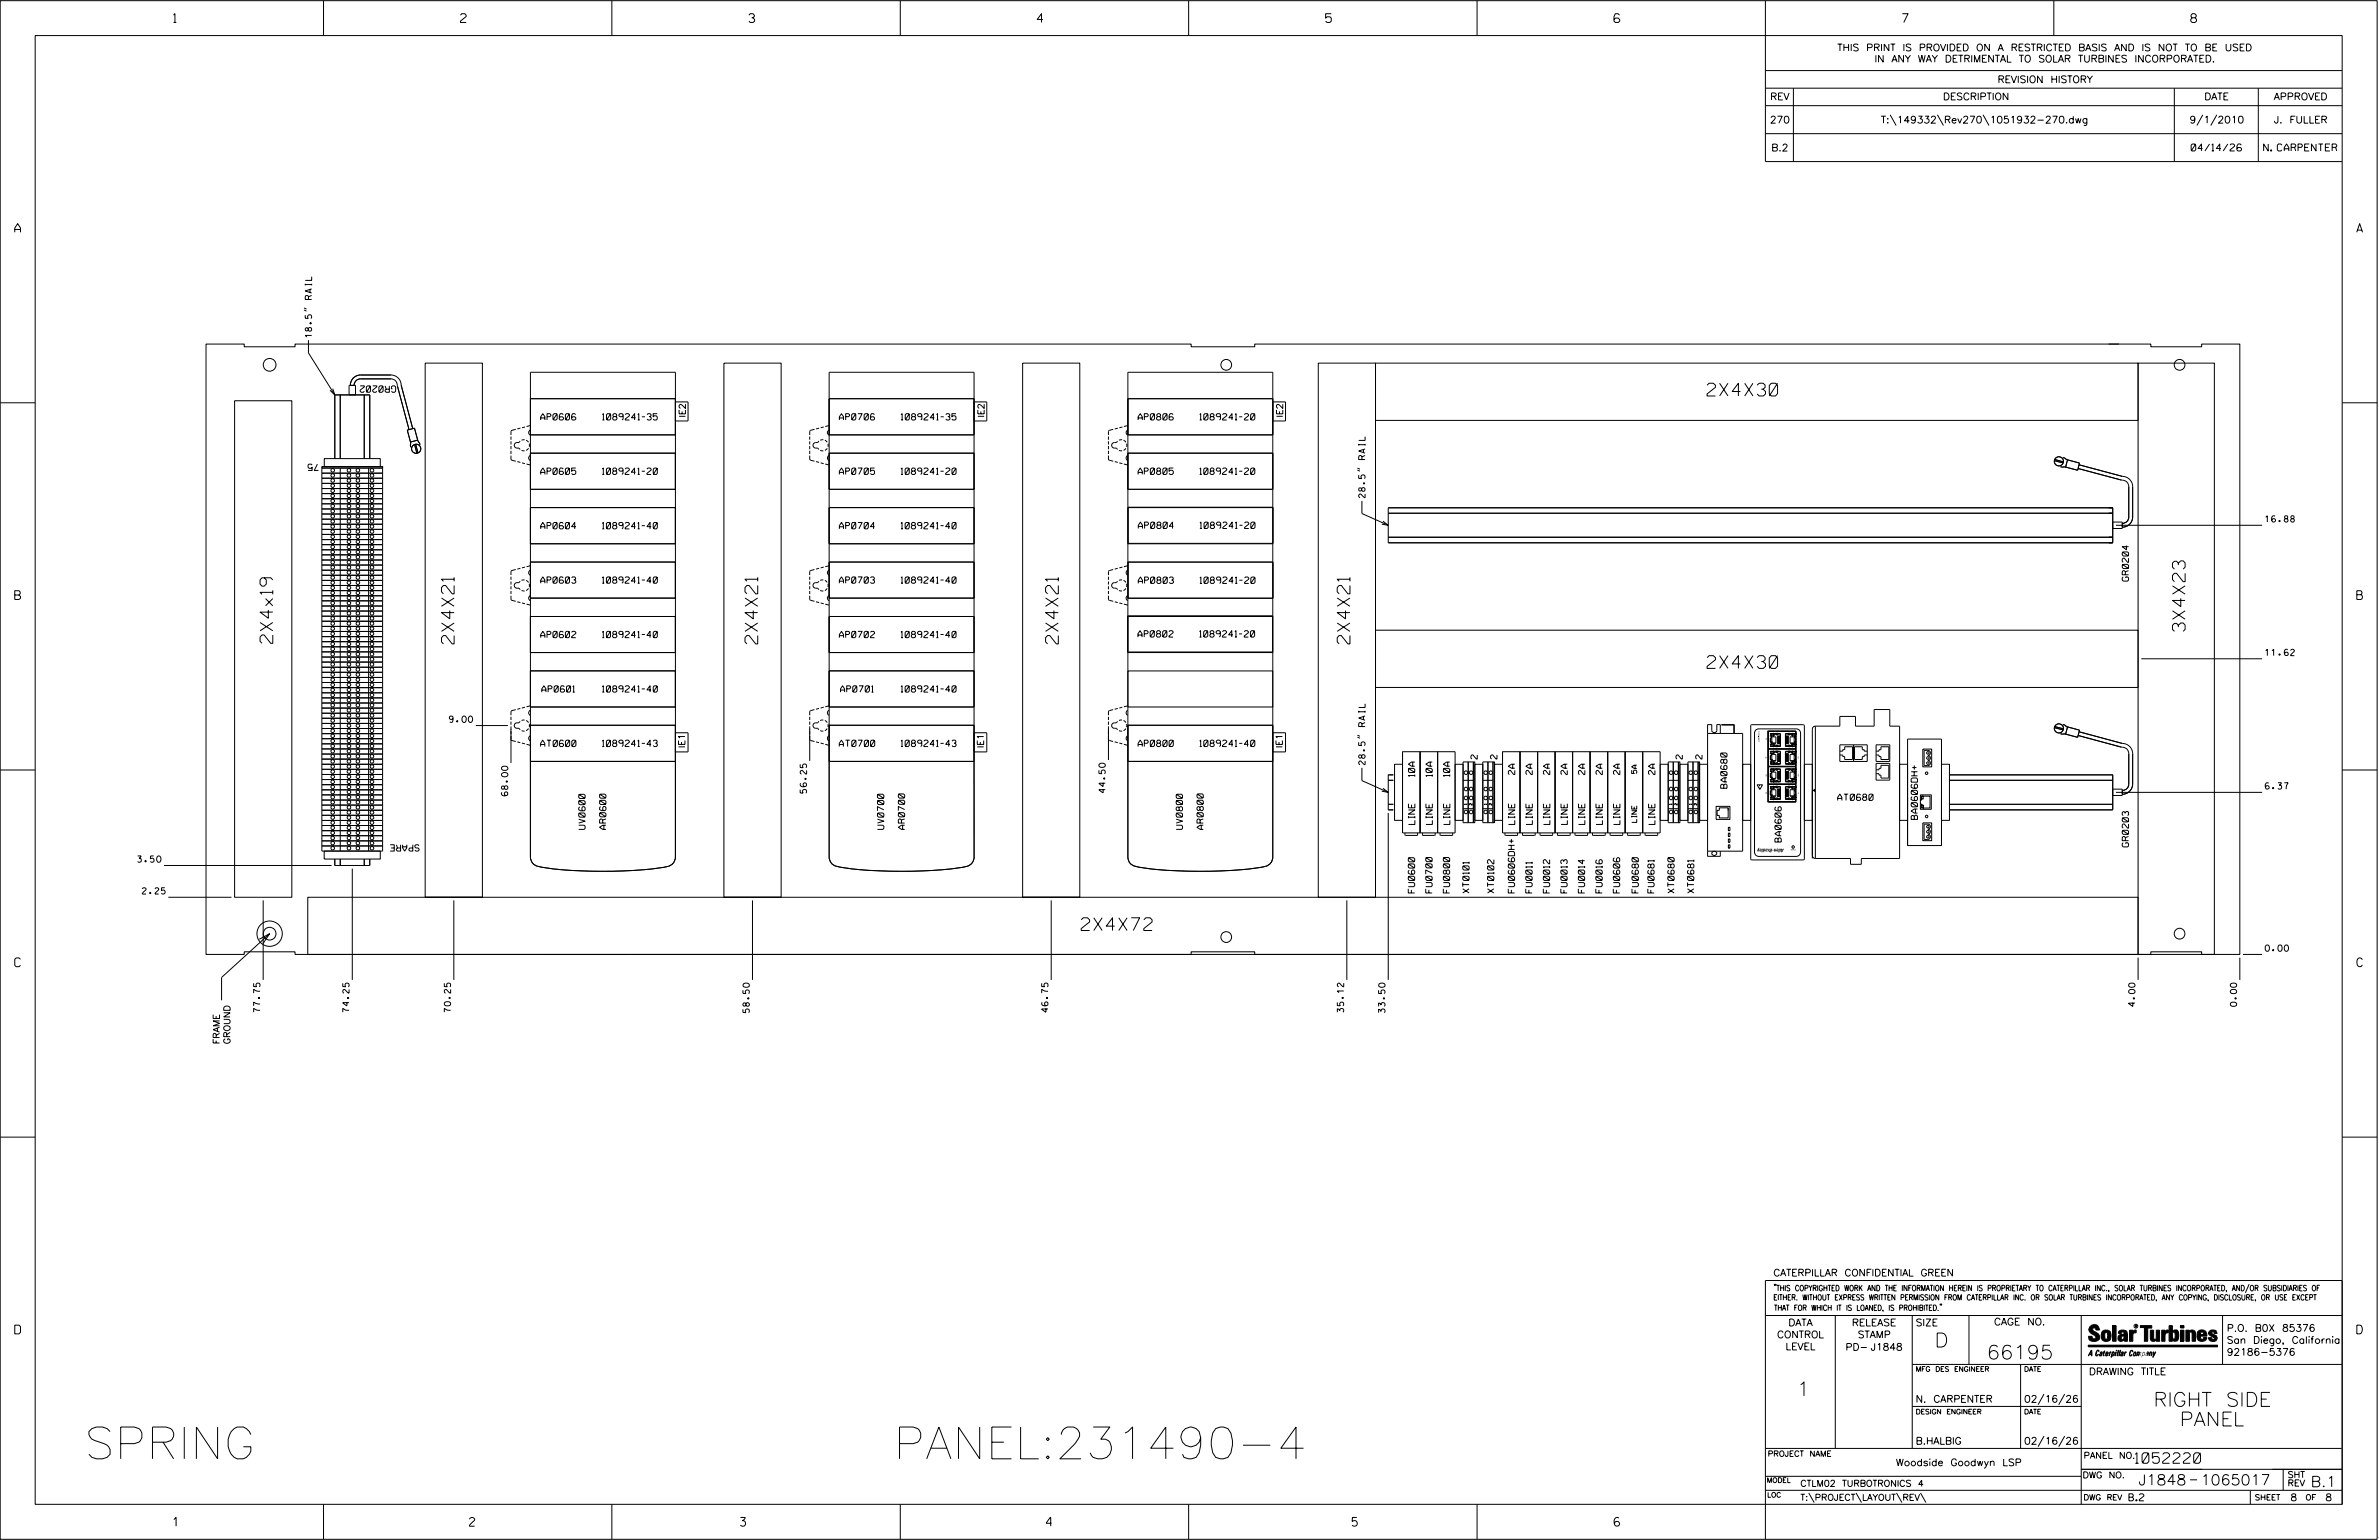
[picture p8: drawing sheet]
<svg xmlns="http://www.w3.org/2000/svg" width="864mm" height="559mm" viewBox="0 0 864 559" stroke-linecap="round" stroke-linejoin="round" font-family="sans-serif">
<defs><g id="words">
<g font-size="11.5">
<text x="30.6" y="529.3">SPRING</text>
<text x="324.3" y="529.3">PANEL:231490-4</text>
</g>
<g font-size="5.1">
<text x="702.3" y="488.8">D</text>
<text x="721.2" y="493.2">66195</text>
<text x="652.2" y="506.5">1</text>
<text x="781.7" y="510.3">RIGHT SIDE</text>
<text x="791.3" y="517.4">PANEL</text>
</g>
<g font-size="4.6">
<text x="619.7" y="143.7">2X4X30</text>
<text x="99" y="233.4" transform="rotate(-90 99 233.4)">2X4x19</text>
<text x="164.9" y="233.6" transform="rotate(-90 164.9 233.6)">2X4X21</text>
<text x="275" y="233.6" transform="rotate(-90 275 233.6)">2X4X21</text>
<text x="384.2" y="233.6" transform="rotate(-90 384.2 233.6)">2X4X21</text>
<text x="490" y="233.6" transform="rotate(-90 490 233.6)">2X4X21</text>
<text x="793.2" y="229.1" transform="rotate(-90 793.2 229.1)">3X4X23</text>
<text x="619.7" y="242.5">2X4X30</text>
<text x="392.5" y="337.7">2X4X72</text>
</g>
<g font-size="3.8">
<text x="775.1" y="531">1052220</text>
<text x="776.3" y="538.9">J1848</text>
<text x="798.8" y="538.9">1065017</text>
<text x="838.8" y="539.5">B.1</text>
</g>
<g font-size="3.2">
<text x="63" y="8.2">1</text>
<text x="167.2" y="8.2">2</text>
<text x="271.8" y="8.2">3</text>
<text x="376.5" y="8.2">4</text>
<text x="481.2" y="8.2">5</text>
<text x="690.6" y="8.2">7</text>
<text x="795.3" y="8.2">8</text>
<text x="5.4" y="84.3">A</text>
<text x="855.5" y="84.3">A</text>
<text x="5.4" y="217.5">B</text>
<text x="855.6" y="217.5">B</text>
<text x="5.4" y="350.8">C</text>
<text x="855.6" y="350.8">C</text>
<text x="5.4" y="484">D</text>
<text x="855.6" y="484">D</text>
<text x="62.8" y="553.8">1</text>
<text x="170.4" y="553.8">2</text>
<text x="268.8" y="553.8">3</text>
<text x="379.8" y="553.8">4</text>
<text x="490.8" y="553.8">5</text>
<text x="585.9" y="553.8">6</text>
</g>
<g font-size="2.5">
<text x="666.9" y="18.5">THIS PRINT IS PROVIDED ON A RESTRICTED BASIS AND IS NOT TO BE USED</text>
<text x="680.5" y="22.6">IN ANY WAY DETRIMENTAL TO SOLAR TURBINES INCORPORATED.</text>
<text x="725.1" y="30">REVISION HISTORY</text>
<text x="642.6" y="36.3">REV</text>
<text x="705.3" y="36.3">DESCRIPTION</text>
<text x="800.2" y="36.3">DATE</text>
<text x="825.4" y="36.3">APPROVED</text>
<text x="642.5" y="44.7">270</text>
<text x="682.8" y="44.7">T:\149332\Rev270\1051932-270.dwg</text>
<text x="794.8" y="44.7">9/1/2010</text>
<text x="825.5" y="44.7">J. FULLER</text>
<text x="643" y="54.8">B.2</text>
<text x="795.4" y="54.8">04/14/26</text>
<text x="821.7" y="54.8">N. CARPENTER</text>
<text x="643.8" y="463">CATERPILLAR CONFIDENTIAL GREEN</text>
<text x="645.1" y="485.5">CONTROL</text>
<text x="649.2" y="481.1">DATA</text>
<text x="672.3" y="481.1">RELEASE</text>
<text x="674.4" y="485.5">STAMP</text>
<text x="695.4" y="481.1">SIZE</text>
<text x="723.8" y="480.8">CAGE NO.</text>
<text x="808.4" y="483.1">P.O. B0X 85376</text>
<text x="648.2" y="489.8">LEVEL</text>
<text x="669.9" y="490">PD- J1848</text>
<text x="808.4" y="487.5">San Diego, California</text>
<text x="808.4" y="491.8">92186-5376</text>
<text x="758.3" y="498.9">DRAWING TITLE</text>
<text x="695.4" y="508.9">N. CARPENTER</text>
<text x="734.8" y="508.9">02/16/26</text>
<text x="695.4" y="524.1">B.HALBIG</text>
<text x="734.8" y="524.1">02/16/26</text>
<text x="688.2" y="531.9">Woodside Goodwyn LSP</text>
<text x="772.8" y="544.6">B.2</text>
<text x="831.4" y="544.6">8</text>
<text x="844.1" y="544.6">8</text>
</g>
<g font-size="2.3">
<text x="113.1" y="122.5" transform="rotate(-90 113.1 122.5)">18.5&quot; RAIL</text>
<text x="143.6" y="140" transform="rotate(-180 143.6 140)">GR0202</text>
<text x="196.3" y="152.4">AP0606</text>
<text x="218.7" y="152.4">1089241-35</text>
<text x="248.8" y="151.5" transform="rotate(-90 248.8 151.5)">IE2</text>
<text x="304.7" y="152.4">AP0706</text>
<text x="327.1" y="152.4">1089241-35</text>
<text x="357.3" y="151.5" transform="rotate(-90 357.3 151.5)">IE2</text>
<text x="413.1" y="152.4">AP0806</text>
<text x="435.5" y="152.4">1089241-20</text>
<text x="465.7" y="151.5" transform="rotate(-90 465.7 151.5)">IE2</text>
<text x="115.6" y="168.4" transform="rotate(-180 115.6 168.4)">75</text>
<text x="196.3" y="172.1">AP0605</text>
<text x="218.6" y="172.1">1089241-20</text>
<text x="304.7" y="172.1">AP0705</text>
<text x="327.1" y="172.1">1089241-20</text>
<text x="413.1" y="172.1">AP0805</text>
<text x="435.5" y="172.1">1089241-20</text>
<text x="495.5" y="180.6" transform="rotate(-90 495.5 180.6)">28.5&quot; RAIL</text>
<text x="196.3" y="191.9">AP0604</text>
<text x="218.6" y="191.9">1089241-40</text>
<text x="304.7" y="191.9">AP0704</text>
<text x="327.1" y="191.9">1089241-40</text>
<text x="413.2" y="191.8">AP0804</text>
<text x="435.6" y="191.8">1089241-20</text>
<text x="822.3" y="189.4">16.88</text>
<text x="196.3" y="211.6">AP0603</text>
<text x="218.6" y="211.6">1089241-40</text>
<text x="304.7" y="211.6">AP0703</text>
<text x="327.1" y="211.6">1089241-40</text>
<text x="413.2" y="211.7">AP0803</text>
<text x="435.6" y="211.7">1089241-20</text>
<text x="772.7" y="210.8" transform="rotate(-90 772.7 210.8)">GR0204</text>
<text x="196.3" y="231.4">AP0602</text>
<text x="218.6" y="231.4">1089241-40</text>
<text x="304.7" y="231.4">AP0702</text>
<text x="327.1" y="231.4">1089241-40</text>
<text x="413.1" y="231.2">AP0802</text>
<text x="435.4" y="231.2">1089241-20</text>
<text x="822.3" y="237.9">11.62</text>
<text x="196.7" y="251.1">AP0601</text>
<text x="218.6" y="251.1">1089241-40</text>
<text x="305.1" y="251.1">AP0701</text>
<text x="327.1" y="251.1">1089241-40</text>
<text x="163.1" y="262.1">9.00</text>
<text x="196.2" y="270.9">AT0600</text>
<text x="218.6" y="270.9">1089241-43</text>
<text x="248.6" y="271.5" transform="rotate(-90 248.6 271.5)">IE1</text>
<text x="304.7" y="270.9">AT0700</text>
<text x="327.1" y="270.9">1089241-43</text>
<text x="357.1" y="271.5" transform="rotate(-90 357.1 271.5)">IE1</text>
<text x="413.1" y="270.9">AP0800</text>
<text x="435.5" y="270.9">1089241-40</text>
<text x="465.5" y="271.5" transform="rotate(-90 465.5 271.5)">IE1</text>
<text x="536.3" y="275.4" transform="rotate(-90 536.3 275.4)">2</text>
<text x="543.4" y="275.4" transform="rotate(-90 543.4 275.4)">2</text>
<text x="610.7" y="275.4" transform="rotate(-90 610.7 275.4)">2</text>
<text x="617.9" y="275.4" transform="rotate(-90 617.9 275.4)">2</text>
<text x="495.5" y="277.5" transform="rotate(-90 495.5 277.5)">28.5&quot; RAIL</text>
<text x="513.6" y="281.8" transform="rotate(-90 513.6 281.8)">10A</text>
<text x="519.9" y="281.8" transform="rotate(-90 519.9 281.8)">10A</text>
<text x="526.3" y="281.8" transform="rotate(-90 526.3 281.8)">10A</text>
<text x="549.9" y="281" transform="rotate(-90 549.9 281)">2A</text>
<text x="556.2" y="281" transform="rotate(-90 556.2 281)">2A</text>
<text x="562.6" y="281" transform="rotate(-90 562.6 281)">2A</text>
<text x="568.9" y="281" transform="rotate(-90 568.9 281)">2A</text>
<text x="575.3" y="281" transform="rotate(-90 575.3 281)">2A</text>
<text x="581.7" y="281" transform="rotate(-90 581.7 281)">2A</text>
<text x="588" y="281" transform="rotate(-90 588 281)">2A</text>
<text x="600.7" y="281" transform="rotate(-90 600.7 281)">2A</text>
<text x="292.8" y="287.8" transform="rotate(-90 292.8 287.8)">56.25</text>
<text x="401.2" y="287.7" transform="rotate(-90 401.2 287.7)">44.50</text>
<text x="626.9" y="286" transform="rotate(-90 626.9 286)">BA0680</text>
<text x="822.3" y="286.3">6.37</text>
<text x="184.3" y="288.8" transform="rotate(-90 184.3 288.8)">68.00</text>
<text x="667.1" y="290.4">AT0680</text>
<text x="513.6" y="299.2" transform="rotate(-90 513.6 299.2)">LINE</text>
<text x="520" y="299.2" transform="rotate(-90 520 299.2)">LINE</text>
<text x="526.3" y="299.2" transform="rotate(-90 526.3 299.2)">LINE</text>
<text x="549.9" y="299.2" transform="rotate(-90 549.9 299.2)">LINE</text>
<text x="556.2" y="299.2" transform="rotate(-90 556.2 299.2)">LINE</text>
<text x="562.6" y="299.2" transform="rotate(-90 562.6 299.2)">LINE</text>
<text x="569" y="299.2" transform="rotate(-90 569 299.2)">LINE</text>
<text x="575.3" y="299.2" transform="rotate(-90 575.3 299.2)">LINE</text>
<text x="581.7" y="299.2" transform="rotate(-90 581.7 299.2)">LINE</text>
<text x="588" y="299.2" transform="rotate(-90 588 299.2)">LINE</text>
<text x="600.8" y="299.2" transform="rotate(-90 600.8 299.2)">LINE</text>
<text x="696.1" y="297.3" transform="rotate(-90 696.1 297.3)">BA0606DH+</text>
<text x="212.4" y="300.9" transform="rotate(-90 212.4 300.9)">UV0600</text>
<text x="220" y="300.9" transform="rotate(-90 220 300.9)">AR0600</text>
<text x="320.8" y="300.9" transform="rotate(-90 320.8 300.9)">UV0700</text>
<text x="328.4" y="300.9" transform="rotate(-90 328.4 300.9)">AR0700</text>
<text x="429.3" y="300.9" transform="rotate(-90 429.3 300.9)">UV0800</text>
<text x="436.8" y="300.9" transform="rotate(-90 436.8 300.9)">AR0800</text>
<text x="646.6" y="305.5" transform="rotate(-90 646.6 305.5)">BA0606</text>
<text x="152.1" y="306.5" transform="rotate(-180 152.1 306.5)">SPARE</text>
<text x="772.7" y="307.3" transform="rotate(-90 772.7 307.3)">GR0203</text>
<text x="50" y="312.9">3.50</text>
<text x="51.7" y="324.4">2.25</text>
<text x="513.5" y="324" transform="rotate(-90 513.5 324)">FU0600</text>
<text x="519.9" y="324" transform="rotate(-90 519.9 324)">FU0700</text>
<text x="526.2" y="324" transform="rotate(-90 526.2 324)">FU0800</text>
<text x="533.3" y="324" transform="rotate(-90 533.3 324)">XT0101</text>
<text x="542.3" y="324" transform="rotate(-90 542.3 324)">XT0102</text>
<text x="549.8" y="324" transform="rotate(-90 549.8 324)">FU0606DH+</text>
<text x="556.2" y="324" transform="rotate(-90 556.2 324)">FU0011</text>
<text x="562.5" y="324" transform="rotate(-90 562.5 324)">FU0012</text>
<text x="568.9" y="324" transform="rotate(-90 568.9 324)">FU0013</text>
<text x="575.3" y="324" transform="rotate(-90 575.3 324)">FU0014</text>
<text x="581.6" y="324" transform="rotate(-90 581.6 324)">FU0016</text>
<text x="588" y="324" transform="rotate(-90 588 324)">FU0606</text>
<text x="594.7" y="324" transform="rotate(-90 594.7 324)">FU0680</text>
<text x="600.5" y="324" transform="rotate(-90 600.5 324)">FU0681</text>
<text x="607.7" y="324" transform="rotate(-90 607.7 324)">XT0680</text>
<text x="614.9" y="324" transform="rotate(-90 614.9 324)">XT0681</text>
<text x="822.3" y="345.2">0.00</text>
<text x="775" y="365.2" transform="rotate(-90 775 365.2)">4.00</text>
<text x="811.9" y="365.2" transform="rotate(-90 811.9 365.2)">0.00</text>
<text x="94.4" y="367.3" transform="rotate(-90 94.4 367.3)">77.75</text>
<text x="126.7" y="367.3" transform="rotate(-90 126.7 367.3)">74.25</text>
<text x="163.6" y="367.3" transform="rotate(-90 163.6 367.3)">70.25</text>
<text x="272" y="367.5" transform="rotate(-90 272 367.5)">58.50</text>
<text x="380.5" y="367.3" transform="rotate(-90 380.5 367.3)">46.75</text>
<text x="487.8" y="367.3" transform="rotate(-90 487.8 367.3)">35.12</text>
<text x="502.8" y="367.5" transform="rotate(-90 502.8 367.5)">33.50</text>
<text x="79.7" y="378.9" transform="rotate(-90 79.7 378.9)">FRAME</text>
<text x="83.5" y="378.9" transform="rotate(-90 83.5 378.9)">GROUND</text>
<text x="756.4" y="529.2">PANEL NO.</text>
<text x="653.5" y="539.4">CTLM02 TURBOTRONICS 4</text>
<text x="756" y="536.3">DWG NO.</text>
<text x="830.4" y="539.3">REV</text>
<text x="830.4" y="536.2">SHT</text>
<text x="653.5" y="544.5">T:\PROJECT\LAYOUT\REV\</text>
</g>
<g font-size="2">
<text x="643.8" y="468.4">&quot;THIS COPYRIGHTED WORK AND THE INFORMATION HEREIN IS PROPRIETARY TO CATERPILLAR INC., SOLAR TURBINES INCORPORATED, AND/OR SUBSIDIARIES OF</text>
<text x="643.8" y="471.8">EITHER. WITHOUT EXPRESS WRITTEN PERMISSION FROM CATERPILLAR INC. OR SOLAR TURBINES INCORPORATED, ANY COPYING, DISCLOSURE, OR USE EXCEPT</text>
<text x="644" y="475.6">THAT FOR WHICH IT IS LOANED, IS PROHIBITED.&quot;</text>
<text x="641.7" y="528.5">PROJECT NAME</text>
<text x="756.3" y="544.3">DWG REV</text>
<text x="818.5" y="544.3">SHEET</text>
<text x="836.9" y="544.3">OF</text>
</g>
<g font-size="1.8">
<text x="594.1" y="280.7" transform="rotate(-90 594.1 280.7)">5A</text>
<text x="594.2" y="298.4" transform="rotate(-90 594.2 298.4)">LINE</text>
<text x="695.4" y="497.6">MFG DES ENGINEER</text>
<text x="734.8" y="497.6">DATE</text>
<text x="695.4" y="513.1">DESIGN ENGINEER</text>
<text x="734.8" y="513.1">DATE</text>
<text x="641.3" y="538">MODEL</text>
<text x="641.5" y="543.3">LOC</text>
</g>
<text font-size="1.2" x="639" y="284.9" transform="rotate(-180 639 284.9)">!</text>
<g font-size=".9">
<text x="532.6" y="292" transform="rotate(-90 532.6 292)">1</text>
<text x="534.4" y="292.1" transform="rotate(-90 534.4 292.1)">2</text>
<text x="539.7" y="292" transform="rotate(-90 539.7 292)">1</text>
<text x="541.6" y="292.1" transform="rotate(-90 541.6 292.1)">2</text>
<text x="607" y="292" transform="rotate(-90 607 292)">1</text>
<text x="608.9" y="292.1" transform="rotate(-90 608.9 292.1)">2</text>
<text x="614.2" y="292" transform="rotate(-90 614.2 292)">1</text>
<text x="616" y="292.1" transform="rotate(-90 616 292.1)">2</text>
<text x="775.1" y="481.7">R</text>
</g>
<g font-size=".7">
<text x="641.4" y="267.8" transform="rotate(-180 641.4 267.8)">2</text>
<text x="652.5" y="267.7" transform="rotate(-180 652.5 267.7)">1</text>
<text x="641.3" y="274.5" transform="rotate(-180 641.3 274.5)">4</text>
<text x="653" y="274.5" transform="rotate(-180 653 274.5)">3</text>
<text x="653.1" y="281" transform="rotate(-180 653.1 281)">5</text>
<text x="641.4" y="287.3" transform="rotate(-180 641.4 287.3)">8</text>
<text x="653.1" y="287.4" transform="rotate(-180 653.1 287.4)">7</text>
</g>
<text font-size=".5" x="651.8" y="308" transform="rotate(-180 651.8 308)">PWR</text>
</g></defs>
<g fill="none" stroke="#000" stroke-width=".36">
<path d="M.1 .2h862.8v558.4h-862.8zM12.8 12.9h837.4v533h-837.4zM117.4 .2v12.7M222.1 .2v12.7M326.8 .2v12.7M431.5 .2v12.7M536.2 .2v12.7M587.9 5.5l-.5-.5h-1l-.5 1v1.7l.5 .4h1l.6-.4v-.6l-.6-.5h-1l-.5 .5M640.9 .2v58.4h209.3M745.6 .2v12.7M640.9 25.6h209.3M640.9 32h209.3"/>
<path d="M640.9 38.3h209.3M651 32v26.6M789.3 32v26.6M819.8 32v26.6M640.9 48.5h209.3M686.2 41.7l2.1 3.8M703.3 41.7l2.2 3.8M719.9 41.7l2.1 3.8M799.6 41.7l-2.1 3.8M804.7 41.7l-2.2 3.8M110.3 112.5l1 .4M110.3 111.8l1 .3"/>
<path d="M112 123.4v4.7l9.5 15.2M127.2 139.8a3.7 3.7 0 0 1 3.7-3.7h11a3.7 3.7 0 0 1 3.7 3.7l4.2 15.7M128.6 139.8a2.33 2.33 0 0 1 2.3-2.3h11a2.43 2.43 0 0 1 2.4 2.6l4.2 15.8M154.3 131.8h20.8v193.8h-20.8zM192.5 135.1h52.7v175.9a3.8 3.8 0 0 1-4 3.6l-6.5 .9-7.4 .5h-16.6a73.1 73.1 0 0 1-16.4-2 3.5 3.5 0 0 1-1.8-3zM262.8 131.8h20.8v193.8h-20.8zM371.2 131.8h20.8v193.8h-20.8zM409.4 135.1h52.6v175.9a3.8 3.8 0 0 1-3.9 3.6l-6.5 .9-8.3 .5-8.8 .2-8.6-.3a65.3 65.3 0 0 1-14.7-1.9 3.4 3.4 0 0 1-1.8-3zM478.5 131.8h20.8v193.8h-20.8zM499.3 131.8h276.8v20.7h-276.8zM769.2 124.8h-313.7v1h-23.1v-1h-325.3v1h-18.4v-1h-13.9v221.5h13.9v-.9h18.4v.9h325.3v-.9h23.1v.9h325.3v-.9h18.4v.9h13.9v-221.5h-13.9v1h-18.4v-1h-15.3M776.1 131.8h27.7v214.5h-27.7z"/>
<path d="M.1 146.2h12.7M85.2 145.4h20.7v180.2h-20.7zM120.8 141l.7 2.3-1.7-1.7M121.5 143.3h12.7v23.1M121.5 143.3v23.1M123.5 143.3v23.1M126.7 143.3v-3.5h2.3v3.5M132.2 143.3v23.1M147.8 156.1l2.7-.7 1.1 4.3-2.6 .7zM151.6 159.5l.9 1.9M185.5 158.4v1.2M187.2 155.8l-1.5 .4-.2 1.6"/>
<path d="M188.9 155.4l-1.1 .2M190.4 159.6l-1.1 .1M190.6 154.9l-1.1 .3M191 159.7l.9 .8M192.5 154.4l-1.4 .4M192.5 156a1.03 1.03 0 0 0-.6 1 1.03 1.03 0 0 0 .6 .9M192.5 144.7h52.7v13.1h-52.7zM192.5 144.7h52.7M192.5 157.8h52.7M245.2 145.8h4.6v7h-4.6M293.9 158.4v1.2M295.7 155.8l-1.6 .4-.2 1.6"/>
<path d="M297.4 155.4l-1.2 .2M298.9 159.6l-1.2 .1M299 154.9l-1.1 .3M299.4 159.7l.9 .8M301 156a1.03 1.03 0 0 0-.6 1 1.03 1.03 0 0 0 .6 .9M301 154.4l-1.4 .4M301 144.7h52.6v13.1h-52.6zM301 144.7h52.6M301 157.8h52.6M353.6 145.8h4.6v7h-4.6M402.4 158.4v1.2M404.1 155.8l-1.6 .4-.1 1.6"/>
<path d="M405.8 155.4l-1.1 .2M407.3 159.6l-1.1 .1M407.5 154.9l-1.2 .3M407.8 159.7l.9 .8M409.4 156a1.03 1.03 0 0 0-.6 1 1.03 1.03 0 0 0 .6 .9M409.4 154.4l-1.4 .4M409.4 144.7h52.6v13.1h-52.6zM409.4 144.7h52.6M409.4 157.8h52.6M462 145.8h4.7v7h-4.7M850.2 146.2h12.7M116.8 169.3h22.1v.5h-22.1z"/>
<path d="M116.8 169.8h22.1v139h-22.1zM116.8 179.1h22.1M116.8 177.3h22.1M116.8 175.4h22.1M116.8 173.5h22.1M116.8 171.7h22.1M117.7 166.4h20.3v2.9h-20.3zM123.5 169.8v139M133.8 169.8v139M149 160.2l.2 2.1M150.5 161.3l.8 3.2M150.9 161.2l.8 3.2"/>
<path d="M185.5 165.3l.2 1.6 1.5 .5M185.5 160.1v1.2M185.5 161.9v1.1M185.5 163.6v1.1M187.8 167.5l1.1 .3M188.8 160.1l-.4 .5a1.33 1.33 0 0 0-1.6 .6 1.01 1.01 0 0 0 .9 1.4h.7l.4 .5M189.3 163.4l1.1 .2M189.5 168l1.1 .2M191.1 168.4l1.4 .3M191.9 162.7l-.9 .7M192.1 161v1.1M192.5 165.3a1.03 1.03 0 0 0-.6 .9 1.03 1.03 0 0 0 .6 .9"/>
<path d="M192.5 164.4h52.7v13.2h-52.7zM192.5 164.4h52.7M192.5 177.6h52.7M293.9 165.3l.2 1.6 1.6 .5M293.9 160.1v1.2M293.9 161.9v1.1M293.9 163.6v1.1M296.2 167.5l1.2 .3M297.3 160.1l-.4 .5a1.33 1.33 0 0 0-1.7 .6 1.01 1.01 0 0 0 .9 1.4h.8l.4 .5M297.7 163.4l1.2 .2M297.9 168l1.1 .2M299.6 168.4l1.4 .3"/>
<path d="M300.3 162.7l-.9 .7M300.5 161v1.1M300.9 165.3a1.03 1.03 0 0 0-.5 .9 1.03 1.03 0 0 0 .5 .9M301 164.4h52.6v13.2h-52.6zM301 164.4h52.6M301 177.6h52.6M402.4 165.3l.1 1.6 1.6 .5M402.4 160.1v1.2M402.4 161.9v1.1M402.4 163.6v1.1M404.7 167.5l1.1 .3M405.7 160.1l-.4 .5a1.34 1.34 0 0 0-1.7 .6 1.01 1.01 0 0 0 .9 1.4h.8l.4 .5"/>
<path d="M406.2 163.4l1.1 .2M406.3 168l1.2 .2M408 168.4l1.4 .3M408.7 162.7l-.9 .7M409 161v1.1M409.4 165.3a1.03 1.03 0 0 0-.6 .9 1.03 1.03 0 0 0 .6 .9M409.4 164.4h52.6v13.2h-52.6zM409.4 164.4h52.6M409.4 177.6h52.6M492.8 170.6l.9 .4M492.8 169.9l.9 .4M745.8 167.1l3.1 .9"/>
<path d="M745.9 166.7l3.2 .9M748 169.3l2 .2M748.8 166l1.9 .9M750.5 166.9l4.4 1.1-.7 2.6-4.4-1.1zM754.4 170l15.7 4.2a2.42 2.42 0 0 1 2.7 2.4v11a2.29 2.29 0 0 1-2.4 2.3M754.7 168.7l15.8 4.2a3.7 3.7 0 0 1 3.7 3.7v11a3.7 3.7 0 0 1-3.8 3.7M116.8 199.5h22.1M116.8 197.6h22.1M116.8 195.8h22.1M116.8 193.9h22.1M116.8 192.1h22.1M116.8 190.2h22.1"/>
<path d="M116.8 188.4h22.1M116.8 186.5h22.1M116.8 184.7h22.1M116.8 182.8h22.1M116.8 181h22.1M192.5 184.2h52.7v13.1h-52.7zM192.5 184.2h52.7M192.5 197.3h52.7M301 184.2h52.6v13.1h-52.6zM301 184.2h52.6M301 197.3h52.6M409.4 184.2h52.6v13.1h-52.6z"/>
<path d="M409.5 184h52.6v13.2h-52.6M494.4 181.8v4.5l9.5 4.3M502 189.1l1.9 1.5-2.3-.4M503.9 184.3h263v12.7h-263zM503.9 186.2h263M503.9 194.9h263M766.9 189.4h3.5v2.4h-3.5M768.1 190.6h53.1M116.8 219.9h22.1M116.8 218h22.1M116.8 216.2h22.1M116.8 214.3h22.1"/>
<path d="M116.8 212.4h22.1M116.8 210.6h22.1M116.8 208.7h22.1M116.8 206.9h22.1M116.8 205h22.1M116.8 203.2h22.1M116.8 201.3h22.1M185.5 216.2l.2 1.6 1.5 .4M185.5 209.3v1.1M185.5 211v1.1M185.5 212.7v1.2M185.5 214.5v1.1"/>
<path d="M187.2 206.7l-1.5 .4-.2 1.6M187.8 218.4l1.1 .3M188.8 210.9l-.4 .5a1.31 1.31 0 0 0-1.6 .6 1 1 0 0 0 .9 1.4h.7l.4 .6M188.9 206.2l-1.1 .3M189.3 214.2l1.1 .2M189.5 218.8l1.1 .3M190.4 210.4l-1.1 .2M190.6 205.8l-1.1 .3M191 210.6l.9 .7M191.1 219.2l1.4 .4M191.9 213.5l-.9 .8M192.1 211.8v1.2"/>
<path d="M192.5 216.1a1.03 1.03 0 0 0-.6 .9 1.03 1.03 0 0 0 .6 .9M192.5 205.3l-1.4 .3M192.5 206.9a1 1 0 0 0-.6 .9 1 1 0 0 0 .6 .9M192.5 203.9h52.7v13.1h-52.7zM192.5 203.9h52.7M192.5 217h52.7M293.9 216.2l.2 1.6 1.6 .4M293.9 209.3v1.1M293.9 211v1.1M293.9 212.7v1.2M293.9 214.5v1.1M295.7 206.7l-1.6 .4-.2 1.6"/>
<path d="M296.2 218.4l1.2 .3M297.3 210.9l-.4 .5a1.31 1.31 0 0 0-1.7 .6 1 1 0 0 0 .9 1.4h.8l.4 .6M297.4 206.2l-1.2 .3M297.7 214.2l1.2 .2M297.9 218.8l1.1 .3M298.9 210.4l-1.2 .2M299 205.8l-1.1 .3M299.4 210.6l.9 .7M299.6 219.2l1.4 .4M300.3 213.5l-.9 .8M300.5 211.8v1.2M300.9 216.1a1.03 1.03 0 0 0-.5 .9 1.03 1.03 0 0 0 .5 .9"/>
<path d="M301 206.9a1 1 0 0 0-.6 .9 1 1 0 0 0 .6 .9M301 205.3l-1.4 .3M301 203.9h52.6v13.1h-52.6zM301 203.9h52.6M301 217h52.6M402.4 216.2l.1 1.6 1.6 .4M402.4 209.3v1.1M402.4 211v1.1M402.4 212.7v1.2M402.4 214.5v1.1M404.1 206.7l-1.6 .4-.1 1.6M404.7 218.4l1.1 .3"/>
<path d="M405.7 210.9l-.4 .5a1.33 1.33 0 0 0-1.7 .6 1 1 0 0 0 .9 1.4h.8l.4 .6M405.8 206.2l-1.1 .3M406.2 214.2l1.1 .2M406.3 218.8l1.2 .3M407.3 210.4l-1.1 .2M407.5 205.8l-1.2 .3M407.8 210.6l.9 .7M408 219.2l1.4 .4M408.7 213.5l-.9 .8M409 211.8v1.2M409.4 216.1a1.03 1.03 0 0 0-.6 .9 1.03 1.03 0 0 0 .6 .9M409.4 206.9a1 1 0 0 0-.6 .9 1 1 0 0 0 .6 .9"/>
<path d="M409.4 205.3l-1.4 .3M409.4 203.9h52.6v13.1h-52.6zM409.5 204h52.6v13.1h-52.6M116.8 238.4h22.1M116.8 236.5h22.1M116.8 234.7h22.1M116.8 232.8h22.1M116.8 231h22.1M116.8 229.1h22.1M116.8 227.3h22.1M116.8 225.4h22.1M116.8 223.6h22.1"/>
<path d="M116.8 221.7h22.1M192.5 223.7h52.7v13.1h-52.7zM192.5 223.7h52.7M192.5 236.8h52.7M301 223.7h52.6v13.1h-52.6zM301 223.7h52.6M301 236.8h52.6M409.4 223.4h52.6v13.2h-52.6zM409.4 223.7h52.6v13.1h-52.6zM499.3 228.7h276.8v20.7h-276.8zM777.3 239h43.9M116.8 258.8h22.1"/>
<path d="M116.8 256.9h22.1M116.8 255.1h22.1M116.8 253.2h22.1M116.8 251.4h22.1M116.8 249.5h22.1M116.8 247.6h22.1M116.8 245.8h22.1M116.8 243.9h22.1M116.8 242.1h22.1M116.8 240.2h22.1M187.2 257.5l-1.5 .4-.2 1.6M188.9 257.1l-1.1 .3"/>
<path d="M190.6 256.6l-1.2 .3M192.5 257.7a1.03 1.03 0 0 0-.6 1 1.03 1.03 0 0 0 .6 .9M192.5 256.1l-1.4 .4M192.5 243.5h52.7v13h-52.7zM192.5 243.4h52.7M192.5 256.5h52.7M295.7 257.5l-1.6 .4-.2 1.6M297.3 257.1l-1.1 .3M299 256.6l-1.1 .3M300.9 257.7a1.03 1.03 0 0 0-.5 1 1.03 1.03 0 0 0 .5 .9M300.9 256.1l-1.3 .4M301 243.5h52.6v13h-52.6z"/>
<path d="M301 243.4h52.6M301 256.5h52.6M404.1 257.5l-1.6 .4-.1 1.6M405.8 257.1l-1.2 .3M407.4 256.6l-1.1 .3M409.4 256.1l-1.4 .4M409.4 257.7a1.03 1.03 0 0 0-.6 1 1.03 1.03 0 0 0 .6 .9M409.4 243.5h52.6v13h-52.6zM.1 279.4h12.7M116.8 269.9h22.1M116.8 266.2h22.1M116.8 268h22.1"/>
<path d="M116.8 277.3h22.1M116.8 279.2h22.1M116.8 275.4h22.1M116.8 273.6h22.1M116.8 271.7h22.1M116.8 264.3h22.1M116.8 262.5h22.1M116.8 260.6h22.1M172.7 263.3h11.7M185.5 268.3l.3 .4 1.4 .4M185.5 260.1v1.2M185.5 261.8v1.2"/>
<path d="M185.5 263.6v13.3M187.8 269.2l1.1 .3M188.8 261.8l-.4 .5a1.33 1.33 0 0 0-1.6 .6 .99 .99 0 0 0 .9 1.4h.7l.4 .5M189.3 265.1l1.1 .2M189.4 269.6l1.2 .3M190.4 261.3l-1.1 .1M191 261.4l.9 .8M191.1 270.1l1.4 .3M191.9 264.4l-.9 .7M192.1 262.7v1.1M192.5 267a1.03 1.03 0 0 0-.6 .9 1.03 1.03 0 0 0 .6 .9M192.5 263.2h52.7v13.1h-52.7z"/>
<path d="M192.5 276.3h52.7M192.5 263.2h52.7M245.2 265.9h4.6v6.9h-4.6M293.9 268.3l.4 .4 1.4 .4M293.9 260.1v1.2M293.9 261.8v1.2M293.9 263.6v12.5M296.2 269.2l1.1 .3M297.3 261.8l-.4 .5a1.33 1.33 0 0 0-1.7 .6 .99 .99 0 0 0 .9 1.4h.8l.4 .5M297.7 265.1l1.2 .2M297.9 269.6l1.1 .3M298.9 261.3l-1.2 .1"/>
<path d="M299.4 261.4l.9 .8M299.6 270.1l1.3 .3M300.3 264.4l-.9 .7M300.5 262.7v1.1M300.9 267a1.03 1.03 0 0 0-.5 .9 1.03 1.03 0 0 0 .5 .9M301 276.3h52.6v34.7a3.8 3.8 0 0 1-3.9 3.6l-6.5 .9-7.5 .5h-16.6a73.1 73.1 0 0 1-16.3-2 3.5 3.5 0 0 1-1.8-3v-175.9h52.6v175.9M301 263.2h52.6v13.1h-52.6zM301 263.2h52.6M353.6 265.9h4.6v6.9h-4.6M402.4 268.3l.3 .4 1.4 .4M402.4 260.1v1.2M402.4 261.8v1.2"/>
<path d="M402.4 263.6v12.2M404.6 269.2l1.2 .3M405.7 261.8l-.4 .5a1.35 1.35 0 0 0-1.7 .6 .99 .99 0 0 0 .9 1.4h.8l.4 .5M406.2 265.1l1.1 .2M406.3 269.6l1.1 .3M407.3 261.3l-1.1 .1M407.8 261.4l.9 .8M408 270.1l1.4 .3M408.7 264.4l-.9 .7M409 262.7v1.1M409.4 267a1.03 1.03 0 0 0-.6 .9 1.03 1.03 0 0 0 .6 .9M409.4 276.3h52.6"/>
<path d="M409.4 263.2h52.6v13.1h-52.6zM409.4 263.2h52.6M462 265.9h4.7v6.9h-4.7M492.8 267.5l.9 .4M492.8 266.8l.9 .4M494.4 278.6v4.6l9.5 4.3M506.2 277.3h2.9v20.4h-2.9zM509.1 272.8h19.1v29.4h-19.1zM515.5 272.8v29.4M521.9 272.8v29.4M528.2 277.3h2.9v20.4h-2.9zM531.1 276.5h3.7v22h-3.7z"/>
<path d="M533 276.5v22M534.8 276.5h.6v22h-.6zM535.4 277.3h2.9v20.4h-2.9zM538.3 276.5h3.7v22h-3.7zM540.1 276.5v22M542 276.5h.5v22h-.5zM542.5 277.3h2.9v20.4h-2.9zM545.4 272.8h57.3v29.4h-57.3zM551.8 272.8v29.4M558.2 272.8v29.4M564.5 272.8v29.4M570.9 272.8v29.4"/>
<path d="M577.2 272.8v29.4M583.6 272.8v29.4M590 272.8v29.4M596.3 272.8v29.4M602.7 277.3h2.9v20.4h-2.9zM605.6 276.5h3.7v22h-3.7zM607.4 276.5v22M609.3 276.5h.5v22h-.5zM609.8 277.3h2.9v20.4h-2.9zM612.7 276.5h3.7v22h-3.7zM614.6 276.5v22M616.4 276.5h.6v22h-.6z"/>
<path d="M617 277.3h2.9v20.4h-2.9zM619.9 266.1h12.7v42.8h-12.7M624.5 266.1v-3.2h-1.3v2.2a.94 .94 0 0 1-.9 .7 .94 .94 0 0 1-.9-.7v-2.2h-1.5v47.8h4.6v-1.8M624.9 263.1l4.7-.2v3.2M625 263.1h4.4v3M632.6 277.3h2.9v20.4h-2.9zM635.7 263h18.9l.4 .2v48.4l-.2 .4h-18.9l-.3-.2zM637.4 264.9l1.1-.4h13.5a1.57 1.57 0 0 1 1.6 1.5v43.2a1.57 1.57 0 0 1-1.6 1.6h-13.5a1.57 1.57 0 0 1-1.6-1.6v-43.2zM641.7 265.3h10.2v25.7h-10.2zM641.9 266.3h.1M641.9 267.9h.1M641.9 265.6h.1"/>
<path d="M641.9 267.5h.1M641.9 265.4h10v19.2h-10zM641.9 265.4v6.2h10M642.6 266.3h.1M642.6 270.1h.1M642.6 272.8h.1M642.6 276.5h.1M642.6 279.2h.1M642.6 270.7l.1 .2zM642.6 266.9l.1 .2zM642.6 273.3l.1 .2zM642.6 277.1l.1 .2z"/>
<path d="M642.6 279.7l.1 .2zM642.7 266.3h.1M642.7 270.1h.1M642.7 272.8h.1M642.7 276.5h.1M642.7 279.2h.1M642.7 272.8l-.1-.2v.2M642.7 266.3h-.1M642.7 267.8v1.5M642.7 270.1l-.1-.2v.2M642.7 274.1v1.6M642.7 279.2h-.1"/>
<path d="M642.7 266.4h.1M642.7 267.1h.1M642.7 270.9h.1M642.7 273.5h.1M642.7 277.3h.1M642.7 279.9h.1M642.9 266.3h.1M642.9 270h.1M642.9 272.7h.1M642.9 276.4h.1M642.9 279.1h.1M642.9 266.3h.7"/>
<path d="M642.9 270v.8h.7v-.8M642.9 272.7v.7h.7v-.7M642.9 276.4v.7h.7v-.7M642.9 272.7h.7M642.9 276.4h.7M642.9 279.1h.7M643.1 267.1h.1M643.1 269.3h.1M643.1 273.5h.1M643.1 275.7h.1M643.1 279.9h.1M643.1 267.1v.7"/>
<path d="M643.1 269.3v.6M643.1 273.5v.6M643.1 275.7l-.3 1.5h.8M643.1 279.9v.7M643.2 269.3h.1M643.2 275.7h.1M643.2 267.4h1.5v2.3h-1.5zM643.2 273.8h1.5v2.2h-1.5zM643.2 267.8h-.6v1.5l.6-.1M643.2 274.2l-.6-.1v1.6h.6M643.6 266.3v.7h-.7v-.7M643.6 279.1v.7h-.7v-.7"/>
<path d="M643.6 266.3h.1M643.6 270h.1M643.6 272.7h.1M643.6 276.4h.1M643.6 279.1h.1M643.6 277.2h.3M643.6 270.9h.1M643.6 277.3h.1M643.8 269.7v1.2M643.8 272.8h.8M643.8 270.1h.3M643.8 266.3h.8"/>
<path d="M643.8 272.5v1.3M643.8 276v1.3l.8-.1M643.8 279.2h2.5v4.3h-2.5M643.8 276.5h.3v.6M643.8 277.1h.8M643.9 270.9h.1M643.9 277.3h.1M643.9 266.2h-1.1v.9h.3M643.9 279h-1.1v.9h.3M644.1 266.3v.6h-.3M644.1 270.1v.6M644.1 272.8v.5h-.3"/>
<path d="M644.1 279.2v.6h-.3M644.1 270.1h.1M644.1 276.5h.1M644.2 265.3v.1M644.2 271.6v.2M644.2 278v.2M644.5 270.7v.2M644.5 270.8h.1M644.5 266.2v.1M644.5 272.6v.2M644.5 277.1v.1M644.5 279v.2"/>
<path d="M644.6 270.9h.1M644.6 277.3h.1M644.6 278.9h.8v.5h-.8zM644.6 272.6h-1.8v.9h.3M644.6 272.5h.8v.5h-.8zM644.6 279.4h.8M644.6 266.1h.8v.5h-.8zM644.6 266.2l-.8-.1v1.3M644.6 279l-.8-.1v1.3M644.6 266.6h.8M644.6 277.1h.8M644.6 273h.8"/>
<path d="M644.6 276.8h.8v.6h-.8zM644.6 266.3h.8M644.6 272.7h.8M644.6 276.9h.8M644.7 265.3v.1M644.7 271.6v.2M644.7 278v.2M645.4 272.8h.9v4.3h-.9M645.4 270.9v-.5h-.8v.5M645.4 266.2h.9v4.7h-3.5v-1l.8 .1M645.4 266.3h.9v4.4h-2.5M645.4 272.6h.9v4.6h-.9"/>
<path d="M645.4 279h.9v4.7h-.9M645.4 270.8h.1M645.4 270.9h.1M645.4 277.3h.1M645.5 270.7v.2M645.5 266.2v.1M645.5 272.6v.2M645.5 277.1v.1M645.5 279v.2M646 265.3v.1M646 271.6v.2M646 278v.2"/>
<path d="M646.3 267.1h.1M646.3 267.3h.1M646.3 267.5h.1M646.3 267.7h.1M646.3 267.9h.1M646.3 268h.1M646.3 268.2h.1M646.3 268.4h.1M646.3 268.6h.1M646.3 268.8h.1M646.3 269h.1M646.3 269.2h.1"/>
<path d="M646.3 269.3h.1M646.3 269.5h.1M646.3 269.7h.1M646.3 269.9h.1M646.3 273.5h.1M646.3 273.7h.1M646.3 273.9h.1M646.3 274.1h.1M646.3 274.3h.1M646.3 274.5h.1M646.3 274.6h.1M646.3 274.8h.1"/>
<path d="M646.3 275h.1M646.3 275.2h.1M646.3 275.4h.1M646.3 275.6h.1M646.3 275.8h.1M646.3 275.9h.1M646.3 276.1h.1M646.3 276.3h.1M646.3 279.9h.1M646.3 276.1h-1.1l1.1 .2M646.3 269.7h-1.1l1.1 .2M646.3 267.1h-1.1l1.1 .2"/>
<path d="M646.3 267.5h-1.1l1.1 .2M646.3 267.9h-1.1l1.1 .1M646.3 268.3h-1.1l1.1 .1M646.3 268.6h-1.1l1.1 .2M646.3 269h-1.1l1.1 .2M646.3 269.3h-1.1l1.1 .2M646.3 273.5h-1.1l1.1 .2M646.3 273.9h-1.1l1.1 .2M646.3 274.3h-1.1l1.1 .2M646.3 274.6h-1.1l1.1 .2M646.3 275h-1.1l1.1 .2M646.3 275.4h-1.1l1.1 .2"/>
<path d="M646.3 275.8h-1.1l1.1 .1M646.3 279.9h-1.1l1.1 .2M646.5 265.3v.1M646.5 271.6v.2M646.5 278v.2M648.2 267.1h.1M648.2 267.3h.1M648.2 267.5h.1M648.2 267.7h.1M648.2 267.9h.1M648.2 268h.1M648.2 268.2h.1"/>
<path d="M648.2 268.4h.1M648.2 268.6h.1M648.2 268.8h.1M648.2 269h.1M648.2 269.2h.1M648.2 269.3h.1M648.2 269.5h.1M648.2 269.7h.1M648.2 269.9h.1M648.2 273.5h.1M648.2 273.7h.1M648.2 273.9h.1"/>
<path d="M648.2 274.1h.1M648.2 274.3h.1M648.2 274.5h.1M648.2 274.6h.1M648.2 274.8h.1M648.2 275h.1M648.2 275.2h.1M648.2 275.4h.1M648.2 275.6h.1M648.2 275.8h.1M648.2 275.9h.1M648.2 276.1h.1"/>
<path d="M648.2 276.3h.1M648.2 279.9h.1M648.2 276.1h1.1l-1.1 .2M648.2 269.7h1.1l-1.1 .2M648.2 267.1h1.1l-1.1 .2M648.2 267.5h1.1l-1.1 .2M648.2 267.9h1.1l-1.1 .1M648.2 268.3h1.1l-1.1 .1M648.2 268.6h1.1l-1.1 .2M648.2 269h1.1l-1.1 .2M648.2 269.3h1.1l-1.1 .2M648.2 273.5h1.1l-1.1 .2"/>
<path d="M648.2 273.9h1.1l-1.1 .2M648.2 274.3h1.1l-1.1 .2M648.2 274.6h1.1l-1.1 .2M648.2 275h1.1l-1.1 .2M648.2 275.4h1.1l-1.1 .2M648.2 275.8h1.1l-1.1 .1M648.2 279.9h1.1l-1.1 .2M648.9 266.2v.1M648.9 272.6v.2M648.9 277.1v.1M648.9 279v.2M648.9 270.8h.2"/>
<path d="M648.9 270.7v.2M649.1 270.9h.1M649.1 277.3h.1M649.1 276.8h.8v.6h-.8zM649.1 266.3h.8M649.1 272.7h.8M649.1 276.9h.8M649.1 272.8h-.9v4.3h.9M649.1 266.3h-.9v4.4h2.5M649.1 278.9h.8v.5h-.8zM649.1 272.5h.8v.5h-.8zM649.1 279.4h.8"/>
<path d="M649.1 266.1h.8v.5h-.8zM649.1 266.2h-1v4.7h3.6v-1l-.8 .1M649.1 272.6h-1v4.6h1M649.1 279h-1v4.7h1M649.1 266.6h.8M649.1 277.1h.8M649.1 273h.8M649.7 265.3v.1M649.7 271.6v.2M649.7 278v.2M649.8 267.4h1.5v2.3h-1.5zM649.8 273.8h1.5v2.2h-1.5z"/>
<path d="M649.9 272.8h.8M649.9 272.6h1.8v.9h-.3M649.9 270.9v-.5h-.8v.5M649.9 266.2l.8-.1v1.3M649.9 266.3h.8M649.9 279l.8-.1v1.3M649.9 270.8h.1M649.9 277.1h.8M649.9 270.9h.1M649.9 277.3h.1M650 266.2v.1M650 272.6v.2"/>
<path d="M650 277.1v.1M650 279v.2M650 270.7v.2M650.2 265.3v.1M650.2 271.6v.2M650.2 278v.2M650.3 270.1h.1M650.3 276.5h.1M650.3 270.1h.4M650.3 266.3v.6h.4M650.3 270.1v.6M650.3 272.8v.5h.4"/>
<path d="M650.3 279.2v.6h.4M650.6 266.2h1.1v.9h-.3M650.6 277.2h.2M650.6 279h1.1v.9h-.3M650.6 270.9h.1M650.6 277.3h.1M650.7 272.5v1.3M650.7 276v1.3l-.8-.1M650.7 279.2h-2.5v4.3h2.5M650.7 276.5h-.4v.6M650.7 269.7v1.2M650.8 270.9h.1"/>
<path d="M650.8 277.3h.1M650.9 266.3h.1M650.9 270h.1M650.9 272.7h.1M650.9 276.4h.1M650.9 279.1h.1M650.9 266.3h.7M650.9 270v.8h.7v-.8M650.9 272.7v.7h.7v-.7M650.9 276.4v.7h.7v-.7M650.9 272.7h.7M650.9 276.4h.7"/>
<path d="M650.9 279.1h.7M651.3 267.8h.6M651.3 269.2l.6 .1M651.3 275.7h.6M651.3 269.3h.1M651.3 275.7h.1M651.4 267.1v.7M651.4 269.3v.6M651.4 273.5v.6M651.4 275.7l.3 1.5h-.9M651.4 279.9v.7M651.4 267.1h.1"/>
<path d="M651.4 269.3h.1M651.4 273.5h.1M651.4 275.7h.1M651.4 279.9h.1M651.6 271.6l-.1 .2M651.6 266.3v.7h-.7v-.7M651.6 279.1v.7h-.7v-.7M651.6 266.3h.1M651.6 270h.1M651.6 272.7h.1M651.6 276.4h.1M651.6 279.1h.1"/>
<path d="M651.7 266.4h.1M651.7 267.1h.1M651.7 270.1h.1M651.7 270.9h.1M651.7 272.8h.1M651.7 273.5h.1M651.7 276.5h.1M651.7 277.3h.1M651.7 279.2h.1M651.7 279.9h.1M651.8 266.3h.1M651.8 270.1h.1"/>
<path d="M651.8 272.8h.1M651.8 276.5h.1M651.8 279.2h.1M651.8 267.8v1.5M651.8 274.1v1.6M651.8 267.1h.1M651.8 270.9h.1M651.8 273.5h.1M651.8 277.3h.1M651.9 266.4h.1M651.9 269.3h.1M651.9 270.1h.1"/>
<path d="M651.9 272.8h.1M651.9 275.7h.1M651.9 276.5h.1M651.9 279.2h.1M651.9 274.1l-.6 .1M651.9 272.6l-.1 .2M651.9 270.7l-.1 .2M651.9 269.9l-.1 .2M651.9 266.2l-.1 .1M651.9 266.9l-.1 .2M651.9 273.3l-.1 .2M651.9 276.3l-.1 .2"/>
<path d="M651.9 277.1l-.1 .2M651.9 279l-.1 .2M651.9 279.7v.2M651.9 271.8h-9.9l-.1 6.2h10M651.9 278.2h-10v6.2h10M651.9 265.4v25.6M655 277.3h2.9v20.4h-2.9zM659 263.5h8.9v-3.5h5.7v3.5h6.7v-6h5.7v6h3.6v48h-13.9v2.1h-3.9v-2.1h-12.8M659 263.5l-.7 .2-.4 .9v46.9M659 263.5v48M667.9 270.3h9.9v6h-9.9zM667.9 272.6h1v-.6h.7v-1h2.9v4.6h-2.9v-1.1h-.7v-.5h-1"/>
<path d="M672.9 270.3v6M677.8 272.6h-1.1v-.6h-.7v-1h-2.8v4.6h2.8v-1.1h.7v-.5h1.1M681 270.3h5v6h-5zM681 277h5v6.1h-5zM681 272.6h1.1v-.6h.7v-1h2.9v4.6h-2.9v-1.1h-.7v-.5h-1.1M681 279.3h1.1v-.5h.7v-1.1h2.9v4.6h-2.9v-1h-.7v-.6h-1.1M689.6 277.3h2.9v20.4h-2.9zM692.5 268.2h12.3v38.6h-12.3zM698 271.8h3.2v6.5h-3.2zM698.5 272.3h1.3a.92 .92 0 0 1 1 .9 .92 .92 0 0 1-1 .9 .94 .94 0 0 1 1 .9 .94 .94 0 0 1-1 1 .92 .92 0 0 1 1 .9 .92 .92 0 0 1-1 .9h-1.3zM704.8 277.3h2.9v20.4h-2.9zM745.8 264l3.1 .9"/>
<path d="M745.9 263.6l3.2 .9M748 266.2l2 .2M748.8 262.9l1.9 .9M750.5 263.8l4.4 1.1-.7 2.6-4.4-1.1zM754.4 266.9l15.7 4.2a2.39 2.39 0 0 1 2.7 2.4v11a2.29 2.29 0 0 1-2.4 2.3M754.7 265.5l15.8 4.3a3.7 3.7 0 0 1 3.7 3.7v11a3.7 3.7 0 0 1-3.8 3.7M850.2 279.4h12.7M116.8 281h22.1M116.8 282.9h22.1M116.8 286.6h22.1M116.8 299.5h22.1M116.8 297.7h22.1"/>
<path d="M116.8 295.8h22.1M116.8 294h22.1M116.8 292.1h22.1M116.8 290.3h22.1M116.8 288.4h22.1M116.8 284.7h22.1M502 286l1.9 1.5-2.3-.4M503.9 295v60.6M503.9 283.1h1.9M503.9 291.9h1.9M505.8 281.2h-1.9v12.7h1.9M531.1 283.1h3.7"/>
<path d="M531.1 293.4h3.7M538.3 283.1h3.7M538.3 293.4h3.7M605.6 283.1h3.7M605.6 293.4h3.7M612.7 283.1h3.7M612.7 293.4h3.7M623 292.6h5v4.7h-5zM627.3 293.1v3.7h-3.2v-.9h-.8v-1.9h.8v-.9h3.2v1M637.9 284.8h1.9l-.9 1.6zM641.9 291h10M642 284.6l-.1 6.2h10"/>
<path d="M642.6 282.9h.1M642.6 285.6h.1M642.6 289.3h.1M642.6 282.9l.1-.2v.2M642.6 283.5l.1 .2zM642.6 285.6l.1-.2v.2M642.6 286.1l.1 .2zM642.6 289.9l.1 .2zM642.7 282.9h.1M642.7 285.6h.1M642.7 289.3h.1M642.7 280.6v1.5"/>
<path d="M642.7 286.9v1.6M642.7 283.7h.1M642.7 286.3h.1M642.7 290.1h.1M642.9 282.8h.1M642.9 285.5h.1M642.9 289.2h.1M642.9 282.8v.8h.7v-.8h-.8v.9h.8M642.9 289.2v.7h.7v-.7M642.9 285.5h.7M642.9 289.2h.7M643.1 282.1h.1"/>
<path d="M643.1 286.3h.1M643.1 288.5h.1M643.1 282.1v.7M643.1 286.3v.6M643.1 288.5l-.3 1.6h.8M643.2 282.1h.1M643.2 288.5h.1M643.2 280.2h1.5v2.3h-1.5zM643.2 286.6h1.5v2.3h-1.5zM643.2 280.6h-.6v1.5l.6-.1M643.2 287l-.6-.1v1.6h.6M643.6 282.8h.1"/>
<path d="M643.6 285.5h.1M643.6 289.2h.1M643.6 285.4h-.8v.9h.3M643.6 290.1h.3M643.6 283.7h.1M643.6 290.1h.1M643.8 282.5v1.2h.8M643.8 285.3v1.3M643.8 288.9v1.2l.8-.1M643.8 282.9h.3M643.8 289.3h.3M643.8 285.6h.8"/>
<path d="M643.8 289.9h.8M643.9 283.7h.1M643.9 290.1h.1M643.9 283.7h-.3M644.1 282.9v.6M644.1 285.6v.5h-.3M644.1 289.3v.6M644.1 282.9h.1M644.1 289.3h.1M644.2 284.4v.2M644.2 290.8v.2M644.5 283.5v.2"/>
<path d="M644.5 283.6h.1M644.5 285.4v.2M644.5 289.9v.2M644.6 283.7h.1M644.6 290.1h.1M644.6 285.4l-1-.1v.9h-.7v-.7M644.6 285.3h.8v.6h-.8zM644.6 289.6h.8v.5h-.8zM644.6 289.9h.8M644.6 285.8h.8M644.6 283.2h.8v.5h-.8zM644.6 285.5h.8"/>
<path d="M644.6 289.7h.8M644.7 284.4v.2M644.7 290.8v.2M645.4 285.4h.9v4.7h-.9M645.4 285.6h.9v4.3h-.9M645.4 283.6h.1M645.4 283.7h.1M645.4 290.1h.1M645.5 283.5v.2M645.5 285.4v.2M645.5 289.9v.2M646 284.4v.2"/>
<path d="M646 290.8v.2M646.3 280.1h.1M646.3 280.3h.1M646.3 280.5h.1M646.3 280.7h.1M646.3 280.9h.1M646.3 281.1h.1M646.3 281.2h.1M646.3 281.4h.1M646.3 281.6h.1M646.3 281.8h.1M646.3 282h.1"/>
<path d="M646.3 282.2h.1M646.3 282.3h.1M646.3 282.5h.1M646.3 282.7h.1M646.3 286.3h.1M646.3 286.5h.1M646.3 286.7h.1M646.3 286.9h.1M646.3 287.1h.1M646.3 287.3h.1M646.3 287.5h.1M646.3 287.6h.1"/>
<path d="M646.3 287.8h.1M646.3 288h.1M646.3 288.2h.1M646.3 288.4h.1M646.3 288.6h.1M646.3 288.7h.1M646.3 288.9h.1M646.3 289.1h.1M646.3 282.2h-1.1l1.1 .1M646.3 281.1h-1.1l1.1 .1M646.3 280.7h-1.1l1.1 .1M646.3 280.3h-1.1l1.1 .2"/>
<path d="M646.3 281.4h-1.1l1.1 .2M646.3 281.8h-1.1l1.1 .2M646.3 282.5h-1.1l1.1 .2M646.3 286.3h-1.1l1.1 .2M646.3 286.7h-1.1l1.1 .2M646.3 287.1h-1.1l1.1 .2M646.3 287.4h-1.1l1.1 .2M646.3 287.8h-1.1l1.1 .2M646.3 288.2h-1.1l1.1 .2M646.3 288.6h-1.1l1.1 .1M646.3 288.9h-1.1l1.1 .2M646.5 284.4v.2"/>
<path d="M646.5 290.8v.2M648.2 280.1h.1M648.2 280.3h.1M648.2 280.5h.1M648.2 280.7h.1M648.2 280.9h.1M648.2 281.1h.1M648.2 281.2h.1M648.2 281.4h.1M648.2 281.6h.1M648.2 281.8h.1M648.2 282h.1"/>
<path d="M648.2 282.2h.1M648.2 282.3h.1M648.2 282.5h.1M648.2 282.7h.1M648.2 286.3h.1M648.2 286.5h.1M648.2 286.7h.1M648.2 286.9h.1M648.2 287.1h.1M648.2 287.3h.1M648.2 287.5h.1M648.2 287.6h.1"/>
<path d="M648.2 287.8h.1M648.2 288h.1M648.2 288.2h.1M648.2 288.4h.1M648.2 288.6h.1M648.2 288.7h.1M648.2 288.9h.1M648.2 289.1h.1M648.2 282.2h1.1l-1.1 .1M648.2 281.1h1.1l-1.1 .1M648.2 280.7h1.1l-1.1 .1M648.2 280.3h1.1l-1.1 .2"/>
<path d="M648.2 281.4h1.1l-1.1 .2M648.2 281.8h1.1l-1.1 .2M648.2 282.5h1.1l-1.1 .2M648.2 286.3h1.1l-1.1 .2M648.2 286.7h1.1l-1.1 .2M648.2 287.1h1.1l-1.1 .2M648.2 287.4h1.1l-1.1 .2M648.2 287.8h1.1l-1.1 .2M648.2 288.2h1.1l-1.1 .2M648.2 288.6h1.1l-1.1 .1M648.2 288.9h1.1l-1.1 .2M648.9 285.4v.2"/>
<path d="M648.9 289.9v.2M648.9 283.6h.2M648.9 283.5v.2M649.1 283.7h.1M649.1 290.1h.1M649.1 283.2h.8v.5h-.8zM649.1 285.5h.8M649.1 289.7h.8M649.1 285.6h-.9v4.3h.9M649.1 285.3h.8v.6h-.8zM649.1 289.6h.8v.5h-.8zM649.1 285.4h-1v4.7h1"/>
<path d="M649.1 289.9h.8M649.1 285.8h.8M649.7 284.4v.2M649.7 290.8v.2M649.8 280.2h1.5v2.3h-1.5zM649.8 286.6h1.5v2.3h-1.5zM649.9 285.4l.9-.1 .1 .9h.7v-.7M649.9 283.6h.1M649.9 285.6h.8M649.9 289.9h.8M649.9 283.7h.1M649.9 290.1h.1"/>
<path d="M650 285.4v.2M650 289.9v.2M650 283.5v.2M650.2 284.4v.2M650.2 290.8v.2M650.3 282.9h.1M650.3 289.3h.1M650.3 282.9v.6M650.3 285.6v.5h.4M650.3 289.3v.6M650.3 282.9h.4M650.3 289.3h.4"/>
<path d="M650.6 290.1h.2M650.6 283.7h.1M650.6 290.1h.1M650.7 285.3v1.3M650.7 288.9v1.2l-.8-.1M650.7 282.5v1.2h-.8M650.8 283.7h.1M650.8 290.1h.1M650.8 283.7h-.2M650.8 285.4h.9v.9h-.3M650.9 282.8h.1M650.9 285.5h.1"/>
<path d="M650.9 289.2h.1M650.9 289.2v.7h.7v-.7M650.9 285.5h.7M650.9 289.2h.7M651.3 282l.6 .1M651.3 288.5h.6M651.3 282.1h.1M651.3 288.5h.1M651.4 282.1v.7M651.4 286.3v.6M651.4 288.5l.3 1.6h-.9M651.4 282.1h.1"/>
<path d="M651.4 286.3h.1M651.4 288.5h.1M651.6 282.8v.8h-.7v-.8h.8v.9h-.9M651.6 282.8h.1M651.6 285.5h.1M651.6 289.2h.1M651.7 282.9h.1M651.7 283.7h.1M651.7 285.6h.1M651.7 286.3h.1M651.7 289.3h.1M651.7 290.1h.1"/>
<path d="M651.8 282.9h.1M651.8 285.6h.1M651.8 289.3h.1M651.8 280.6v1.5M651.8 286.9v1.6M651.8 283.7h.1M651.8 286.3h.1M651.8 290.1h.1M651.9 282.1h.1M651.9 282.9h.1M651.9 285.6h.1M651.9 288.5h.1"/>
<path d="M651.9 289.3h.1M651.9 280.6h-.6M651.9 286.9l-.6 .1M651.9 282.7l-.1 .2M651.9 283.5l-.1 .2M651.9 285.4l-.1 .2M651.9 286.1l-.1 .2M651.9 289.1l-.1 .2M651.9 289.9l-.1 .2M697.1 290.3v-1.9h4v5.3h-4v-1.9M697.5 288.9v1v-1h3.1v4.3h-3.1v-1h.6v1v-1h-.6v-.4h-.4v-1.5h.4v-.4h.6v-1zM698 298.6h3.2v6.4h-3.2z"/>
<path d="M698.5 299h1.3a.92 .92 0 0 1 1 1 .92 .92 0 0 1-1 .9 .92 .92 0 0 1 1 .9 .92 .92 0 0 1-1 .9 .94 .94 0 0 1 1 1 .94 .94 0 0 1-1 .9h-1.3zM707.7 281.2h59.2v12.7h-59.2M707.7 283.1h59.2M707.7 291.9h59.2M766.9 286.3h3.5v2.3h-3.5M768.1 287.5h53.1M59.5 314h60.9M116.8 307h22.1M116.8 305.1h22.1M116.8 303.2h22.1M116.8 301.4h22.1M117.7 308.8h20.3v2.9h-20.3z"/>
<path d="M121.5 311.7v2.3h12.7v-2.3M123.5 311.7v2.3M127.9 315.2v40.4M132.2 311.7v2.3M510 302.2l.2 .9h4.2l.2-.9M516.4 302.2l.2 .9h4.2l.2-.9M522.7 302.2l.2 .9h4.3l.1-.9M546.3 302.2l.2 .9h4.2l.2-.9M552.7 302.2l.2 .9h4.2l.2-.9M559 302.2l.2 .9h4.3l.1-.9M565.4 302.2l.2 .9h4.2l.2-.9M571.7 302.2l.2 .9h4.3l.1-.9"/>
<path d="M578.1 302.2l.2 .9h4.2l.2-.9M584.5 302.2l.2 .9h4.2l.2-.9M590.8 302.2l.2 .9h4.2l.2-.9M597.2 302.2l.2 .9h4.2l.2-.9M627.4 300.2h.6v1.2h-.6zM627.4 302.3h.6v1.2h-.6zM627.4 304.4h.6v1.2h-.6zM627.4 306.6h.6v1.2h-.6zM657.9 310.4l.4 .9 .7 .2M61.1 325.6h22.9M95.5 326.7v28.9M97.9 338.8l-17.5 15.9v8.3"/>
<path d="M111.7 325.6h664.4v20.7h-664.4zM154.3 325.6h20.8M164.7 326.7v28.9M262.8 325.6h20.8M273.2 326.7v28.9M371.2 325.6h20.8M381.6 326.7v28.9M488.9 326.7v28.9M94.1 340.8l3.8-2-2.4 3.6M197.9 346.4h30M776.1 347.5v8.1M813.1 347.5v8.1"/>
<path d="M814.2 346.3h7M.1 412.6h12.7M850.2 412.6h12.7M640.9 477.3h209.3M644.2 466.1l-.1 .4M644.7 466.1l-.2 .4M666.2 477.3v48.3M694.2 477.3v48.3M704.4 473.3l-.1 .4M704.8 473.3l-.1 .4M714.8 477.3v17.8M755.5 477.3v68.6"/>
<path d="M806.8 477.3v17.8M816.5 466l-1.4 3.1M850.2 464.6h-209.3v94M850.2 464.8v81.1M694.2 495.1h156M733.5 495.1v30.5M758.6 481.4a2.02 2.02 0 0 1 3.1-.1l.5 1.3h-1.3l-.2-.6-.4-.2-.6 .1-.1 .4 .4 .7a2.46 2.46 0 0 1 2.2 2.9 2.83 2.83 0 0 1-3.8 .3l-.3-1.3h1.3l.2 .7 .6 .3 .5-.2 .2-.5-.4-.6-1.9-1.2-.4-.9zM759.2 491.3h-.7l.7-1.2v1.9h.2l-.1-2.1-1.3 2.1 .5-.5h.7M761.3 490l.3-.2 .4 .3-.1 .3-.3-.4-.4 .3-.3 1.6h.4l.4-.5-.3 .6-.4 .1-.3-.4zM762.6 490.6l.5-.1-.1 1.4h-.9a.74 .74 0 0 1 .9-.8l-.3 .7-.5 .1 .2-.5 .6-.2v-.5l-.7 .2zM763 483.2a2.17 2.17 0 0 1 3.1 0l.3 1.4-.3 1.5a2.17 2.17 0 0 1-3.1 0l-.3-1.5zM763.6 490.5l.4-.4 .2 .6h-.3l-.3 .9 .2 .4-.3-.1z"/>
<path d="M764.1 483.7l.5-.4 .4 .3v2.2l-.4 .2-.5-.2zM764.6 491.1l.6 .2v-.7l-.4-.1-.4 .6-.1 .8h.6M764.6 491.1l-.1 .8h.4M764.6 482.6v.8M764.8 490.7l.4 .1v.3h-.6zM765 491.5l-.1 .4zM766 490.5l-.5 1.5zM766 490.8l.4-.3-.4 .4M766.9 481h1.3v5.7h-1.3zM767 490.8l.5 .1-.3 .8-.4 .2zM767.3 490.5h-.5l-.5 2M767.3 490.5a.8 .8 0 0 1 .2 1 .8 .8 0 0 1-.9 .4l-.1 .6"/>
<path d="M767.3 490.5l-.1 .2M768.1 490.5l-.4 1.5zM768.2 489.9h.3l-.1 .2h-.2zM769 489.9l-.5 2.1zM769.7 489.9l-.6 2.1zM770.1 491.4l.5-.3-.5 .8zM770.4 491.9h.1M770.6 491.1l.1-.4-.7 .2 .1-.3 .6-.1 .2 .3-.5 1.1M770.6 491.1a.74 .74 0 0 0-.8 .8h.6M771 484.8h-.7l-.3 .6 .4 .7 .5-.3 .1-2.4h-.8l-.1 .4h-1.2a1.71 1.71 0 0 1 1.8-1.3 1.71 1.71 0 0 1 1.6 1.4v2.8h-1.1l-.1-.6M771 484.2l-1.5 .1a1.41 1.41 0 0 0 0 2.4l.5 .1 1.1-.7M771.2 486.1h-.1"/>
<path d="M771.4 490.5l.1 .3 .4-.3-.9 1.5zM771.5 490.8h.1M773 482.7h1.2v.5l.5-.5 .7-.1v1h-.6l-.5 .4-.1 2.7h-1.2zM773.3 490.3l.6-.4 .4 .2-.1 .4-.3-.4a1.28 1.28 0 0 0-.5 1.8l.6-.4-.1 .4-.8 .1zM774.7 490.8l.5-.3a.88 .88 0 0 1 .2 .9 .88 .88 0 0 1-.7 .7l-.2-.2zM774.8 490.9h.5l-.3 1h-.3l-.2-.2zM775.2 490.5l-.1 .2M776.8 481h4.3v.9h-1.5v4.8h-1.3M776.8 490.6l-.8 .2v-.3l-.4 1.5 .8-1.3v1.3l.3-1.2M779.3 491.1h.4M779.6 490.5h.3l-.3 1.4M779.6 490.7h.2l-.1 .4"/>
<path d="M779.7 491.1l-.1 .4M779.7 491.1l-.4 .2M780.1 492l.4-1.5 .1 .3 .3-.3 .3 .2-.3 1.3v-1.3l-.7 1.3M780.6 482.7h1.2v2.7l.1 .4 .4 .3 .4-.7v-2.7h1.2l.1 4h-1.3v-.5l-1.1 .6-.7-.3-.3-.7zM781.6 492.5l1-2-.8 1.3-.2-1.3-.2 2M784.7 482.7h1.2v.5l.5-.5 .7-.1v1h-.5l-.6 .4-.1 2.7h-1.2zM787.4 481h1.2v2a1.4 1.4 0 0 1 2.2 .2l.1 1.4-.4 1.9-1.5 .1-.4-.5v-1l.5 .9 .5-.3v-2.1l-.5-.4-.5 .7v2.8h-1.2zM791.5 482.7h1.3v4h-1.3zM791.5 481h1.3v.9h-1.3zM793.5 482.7h1.3v.4l.7-.5 1.1 .2 .4 .6v3.3h-1.2l-.3-3.4-.7 .2v3.2h-1.3zM794.8 483.1h.1M797.7 483.2a1.92 1.92 0 0 1 2.4-.5 1.92 1.92 0 0 1 1 2.1h-2.3v.8l.6 .5 .5-.3v-.5h1.2a1.83 1.83 0 0 1-2.1 1.4 1.83 1.83 0 0 1-1.5-2.1z"/>
<path d="M798.8 484.2v.6M799.1 483.4h.6l.2 .8h-1.1zM804.6 482.9a1.84 1.84 0 0 0-2.9 .8 3.3 3.3 0 0 0 2.2 1.9l-.5 .5-.4-.3-.1-.4h-1.2l.1 .6a1.92 1.92 0 0 0 2.9 .4M804.9 483.8h-1.2l-.2-.6-.5 .1-.1 .3 .1 .3 1.8 .9M805.1 488.1h-47.1v.6h47.1M694.2 510.3h61.3M742 505.8l-2.2 3.9M749.5 505.8l-2.2 3.9M640.9 525.6h209.2M640.9 535.7h114.6M742 521.1l-2.2 3.8M749.5 521.1l-2.2 3.8"/>
<path d="M755.5 533.2h94.7M795 537h2.6M828.8 533.2v7.6M117.4 545.9v12.7M222.1 545.9v12.7M326.8 545.9v12.7M431.5 545.9v12.7M536.2 545.9v12.7M640.9 540.8h209.3M656.6 541.7l2 3.5M673.8 541.7l1.9 3.5M688.4 541.7l2 3.5"/>
<path d="M697.2 541.7l1.9 3.5M816.9 541v4.9M863.5 558h.1"/>
<circle cx="97.9" cy="132.4" r="2.31"/>
<circle cx="445.1" cy="132.4" r="1.94"/>
<circle cx="791.2" cy="132.4" r="1.95"/>
<circle cx="120.8" cy="179.9" r=".65"/>
<circle cx="120.8" cy="172.5" r=".65"/>
<circle cx="120.8" cy="176.2" r=".65"/>
<circle cx="120.8" cy="170.7" r=".65"/>
<circle cx="120.8" cy="178.1" r=".65"/>
<circle cx="120.8" cy="174.4" r=".65"/>
<circle cx="126.7" cy="179.9" r=".66"/>
<circle cx="126.7" cy="172.5" r=".66"/>
<circle cx="126.7" cy="176.2" r=".66"/>
<circle cx="126.7" cy="170.7" r=".66"/>
<circle cx="126.7" cy="174.4" r=".66"/>
<circle cx="126.7" cy="178.1" r=".66"/>
<circle cx="129.9" cy="179.9" r=".66"/>
<circle cx="129.9" cy="176.2" r=".66"/>
<circle cx="129.9" cy="172.5" r=".66"/>
<circle cx="129.9" cy="178.1" r=".66"/>
<circle cx="129.9" cy="174.4" r=".66"/>
<circle cx="129.9" cy="170.7" r=".66"/>
<circle cx="135" cy="179.9" r=".65"/>
<circle cx="135" cy="176.2" r=".65"/>
<circle cx="135" cy="172.5" r=".65"/>
<circle cx="135" cy="178.1" r=".65"/>
<circle cx="135" cy="170.7" r=".65"/>
<circle cx="135" cy="174.4" r=".65"/>
<circle cx="151.1" cy="162.9" r="1.67"/>
<circle cx="747.4" cy="167.4" r="1.66"/>
<circle cx="120.8" cy="192.9" r=".65"/>
<circle cx="120.8" cy="181.8" r=".65"/>
<circle cx="120.8" cy="196.6" r=".65"/>
<circle cx="120.8" cy="189.2" r=".65"/>
<circle cx="120.8" cy="185.5" r=".65"/>
<circle cx="120.8" cy="183.6" r=".65"/>
<circle cx="120.8" cy="198.5" r=".65"/>
<circle cx="120.8" cy="194.7" r=".65"/>
<circle cx="120.8" cy="191" r=".65"/>
<circle cx="120.8" cy="187.3" r=".65"/>
<circle cx="126.7" cy="181.8" r=".65"/>
<circle cx="126.7" cy="192.9" r=".65"/>
<circle cx="126.7" cy="185.5" r=".65"/>
<circle cx="126.7" cy="196.6" r=".65"/>
<circle cx="126.7" cy="189.2" r=".65"/>
<circle cx="126.7" cy="198.5" r=".66"/>
<circle cx="126.7" cy="183.6" r=".66"/>
<circle cx="126.7" cy="187.3" r=".66"/>
<circle cx="126.7" cy="194.8" r=".66"/>
<circle cx="126.7" cy="191" r=".66"/>
<circle cx="129.9" cy="192.9" r=".65"/>
<circle cx="129.9" cy="181.8" r=".65"/>
<circle cx="129.9" cy="185.5" r=".65"/>
<circle cx="129.9" cy="196.6" r=".65"/>
<circle cx="129.9" cy="189.2" r=".65"/>
<circle cx="129.9" cy="198.5" r=".66"/>
<circle cx="129.9" cy="183.6" r=".66"/>
<circle cx="129.9" cy="194.8" r=".66"/>
<circle cx="129.9" cy="187.3" r=".66"/>
<circle cx="129.9" cy="191" r=".66"/>
<circle cx="135" cy="189.2" r=".65"/>
<circle cx="135" cy="181.8" r=".65"/>
<circle cx="135" cy="196.6" r=".65"/>
<circle cx="135" cy="192.9" r=".65"/>
<circle cx="135" cy="185.5" r=".65"/>
<circle cx="135" cy="183.6" r=".65"/>
<circle cx="135" cy="191" r=".65"/>
<circle cx="135" cy="187.3" r=".65"/>
<circle cx="135" cy="194.7" r=".65"/>
<circle cx="135" cy="198.5" r=".65"/>
<circle cx="120.8" cy="204" r=".65"/>
<circle cx="120.8" cy="218.8" r=".65"/>
<circle cx="120.8" cy="207.7" r=".65"/>
<circle cx="120.8" cy="215.1" r=".65"/>
<circle cx="120.8" cy="211.4" r=".65"/>
<circle cx="120.8" cy="213.3" r=".65"/>
<circle cx="120.8" cy="202.2" r=".65"/>
<circle cx="120.8" cy="209.6" r=".65"/>
<circle cx="120.8" cy="205.9" r=".65"/>
<circle cx="120.8" cy="217" r=".65"/>
<circle cx="120.8" cy="200.3" r=".65"/>
<circle cx="126.7" cy="218.8" r=".66"/>
<circle cx="126.7" cy="215.1" r=".66"/>
<circle cx="126.7" cy="211.4" r=".66"/>
<circle cx="126.7" cy="204" r=".66"/>
<circle cx="126.7" cy="207.7" r=".66"/>
<circle cx="126.7" cy="213.3" r=".66"/>
<circle cx="126.7" cy="202.2" r=".66"/>
<circle cx="126.7" cy="205.9" r=".66"/>
<circle cx="126.7" cy="209.6" r=".66"/>
<circle cx="126.7" cy="217" r=".66"/>
<circle cx="126.7" cy="200.3" r=".66"/>
<circle cx="129.9" cy="218.8" r=".66"/>
<circle cx="129.9" cy="211.4" r=".66"/>
<circle cx="129.9" cy="204" r=".66"/>
<circle cx="129.9" cy="207.7" r=".66"/>
<circle cx="129.9" cy="215.1" r=".66"/>
<circle cx="129.9" cy="205.9" r=".66"/>
<circle cx="129.9" cy="209.6" r=".66"/>
<circle cx="129.9" cy="213.3" r=".66"/>
<circle cx="129.9" cy="202.2" r=".66"/>
<circle cx="129.9" cy="217" r=".66"/>
<circle cx="129.9" cy="200.3" r=".66"/>
<circle cx="135" cy="218.8" r=".65"/>
<circle cx="135" cy="211.4" r=".65"/>
<circle cx="135" cy="215.1" r=".65"/>
<circle cx="135" cy="204" r=".65"/>
<circle cx="135" cy="207.7" r=".65"/>
<circle cx="135" cy="209.6" r=".65"/>
<circle cx="135" cy="213.3" r=".65"/>
<circle cx="135" cy="202.2" r=".65"/>
<circle cx="135" cy="205.9" r=".65"/>
<circle cx="135" cy="217" r=".65"/>
<circle cx="135" cy="200.3" r=".65"/>
<circle cx="120.8" cy="231.8" r=".65"/>
<circle cx="120.8" cy="228.1" r=".65"/>
<circle cx="120.8" cy="224.4" r=".65"/>
<circle cx="120.8" cy="220.7" r=".65"/>
<circle cx="120.8" cy="235.5" r=".65"/>
<circle cx="120.8" cy="230" r=".65"/>
<circle cx="120.8" cy="237.4" r=".65"/>
<circle cx="120.8" cy="222.5" r=".65"/>
<circle cx="120.8" cy="233.7" r=".65"/>
<circle cx="120.8" cy="226.3" r=".65"/>
<circle cx="120.8" cy="239.2" r=".65"/>
<circle cx="126.7" cy="231.8" r=".65"/>
<circle cx="126.7" cy="224.4" r=".65"/>
<circle cx="126.7" cy="220.7" r=".65"/>
<circle cx="126.7" cy="235.5" r=".65"/>
<circle cx="126.7" cy="228.1" r=".65"/>
<circle cx="126.7" cy="226.3" r=".66"/>
<circle cx="126.7" cy="237.4" r=".66"/>
<circle cx="126.7" cy="233.7" r=".66"/>
<circle cx="126.7" cy="222.5" r=".66"/>
<circle cx="126.7" cy="230" r=".66"/>
<circle cx="126.7" cy="239.2" r=".66"/>
<circle cx="129.9" cy="220.7" r=".65"/>
<circle cx="129.9" cy="235.5" r=".65"/>
<circle cx="129.9" cy="231.8" r=".65"/>
<circle cx="129.9" cy="224.4" r=".65"/>
<circle cx="129.9" cy="228.1" r=".65"/>
<circle cx="129.9" cy="237.4" r=".66"/>
<circle cx="129.9" cy="233.7" r=".66"/>
<circle cx="129.9" cy="222.5" r=".66"/>
<circle cx="129.9" cy="226.3" r=".66"/>
<circle cx="129.9" cy="230" r=".66"/>
<circle cx="129.9" cy="239.2" r=".66"/>
<circle cx="135" cy="231.8" r=".65"/>
<circle cx="135" cy="235.5" r=".65"/>
<circle cx="135" cy="228.1" r=".65"/>
<circle cx="135" cy="220.7" r=".65"/>
<circle cx="135" cy="224.4" r=".65"/>
<circle cx="135" cy="226.3" r=".65"/>
<circle cx="135" cy="237.4" r=".65"/>
<circle cx="135" cy="230" r=".65"/>
<circle cx="135" cy="222.5" r=".65"/>
<circle cx="135" cy="233.7" r=".65"/>
<circle cx="135" cy="239.2" r=".65"/>
<circle cx="120.8" cy="259.6" r=".65"/>
<circle cx="120.8" cy="250.3" r=".65"/>
<circle cx="120.8" cy="254" r=".65"/>
<circle cx="120.8" cy="246.6" r=".65"/>
<circle cx="120.8" cy="242.9" r=".65"/>
<circle cx="120.8" cy="257.8" r=".65"/>
<circle cx="120.8" cy="255.9" r=".65"/>
<circle cx="120.8" cy="244.8" r=".65"/>
<circle cx="120.8" cy="241.1" r=".65"/>
<circle cx="120.8" cy="248.5" r=".65"/>
<circle cx="120.8" cy="252.2" r=".65"/>
<circle cx="126.7" cy="259.6" r=".65"/>
<circle cx="126.7" cy="242.9" r=".66"/>
<circle cx="126.7" cy="257.8" r=".66"/>
<circle cx="126.7" cy="254" r=".66"/>
<circle cx="126.7" cy="246.6" r=".66"/>
<circle cx="126.7" cy="250.3" r=".66"/>
<circle cx="126.7" cy="248.5" r=".66"/>
<circle cx="126.7" cy="244.8" r=".66"/>
<circle cx="126.7" cy="255.9" r=".66"/>
<circle cx="126.7" cy="252.2" r=".66"/>
<circle cx="126.7" cy="241.1" r=".66"/>
<circle cx="129.9" cy="259.6" r=".65"/>
<circle cx="129.9" cy="254" r=".66"/>
<circle cx="129.9" cy="242.9" r=".66"/>
<circle cx="129.9" cy="250.3" r=".66"/>
<circle cx="129.9" cy="246.6" r=".66"/>
<circle cx="129.9" cy="257.8" r=".66"/>
<circle cx="129.9" cy="252.2" r=".66"/>
<circle cx="129.9" cy="244.8" r=".66"/>
<circle cx="129.9" cy="255.9" r=".66"/>
<circle cx="129.9" cy="248.5" r=".66"/>
<circle cx="129.9" cy="241.1" r=".66"/>
<circle cx="135" cy="259.6" r=".65"/>
<circle cx="135" cy="242.9" r=".65"/>
<circle cx="135" cy="254" r=".65"/>
<circle cx="135" cy="257.8" r=".65"/>
<circle cx="135" cy="250.3" r=".65"/>
<circle cx="135" cy="246.6" r=".65"/>
<circle cx="135" cy="252.2" r=".65"/>
<circle cx="135" cy="244.8" r=".65"/>
<circle cx="135" cy="241.1" r=".65"/>
<circle cx="135" cy="248.5" r=".65"/>
<circle cx="135" cy="255.9" r=".65"/>
<circle cx="120.8" cy="270.7" r=".65"/>
<circle cx="120.8" cy="263.3" r=".65"/>
<circle cx="120.8" cy="267" r=".65"/>
<circle cx="120.8" cy="278.1" r=".65"/>
<circle cx="120.8" cy="280" r=".65"/>
<circle cx="120.8" cy="276.3" r=".65"/>
<circle cx="120.8" cy="268.9" r=".65"/>
<circle cx="120.8" cy="265.2" r=".65"/>
<circle cx="120.8" cy="261.5" r=".65"/>
<circle cx="120.8" cy="272.6" r=".65"/>
<circle cx="120.8" cy="274.4" r=".65"/>
<circle cx="126.7" cy="263.3" r=".65"/>
<circle cx="126.7" cy="270.7" r=".65"/>
<circle cx="126.7" cy="267" r=".65"/>
<circle cx="126.7" cy="278.1" r=".66"/>
<circle cx="126.7" cy="280" r=".66"/>
<circle cx="126.7" cy="276.3" r=".66"/>
<circle cx="126.7" cy="268.9" r=".66"/>
<circle cx="126.7" cy="272.6" r=".66"/>
<circle cx="126.7" cy="265.2" r=".66"/>
<circle cx="126.7" cy="261.5" r=".66"/>
<circle cx="126.7" cy="274.4" r=".66"/>
<circle cx="129.9" cy="270.7" r=".65"/>
<circle cx="129.9" cy="263.3" r=".65"/>
<circle cx="129.9" cy="267" r=".65"/>
<circle cx="129.9" cy="278.1" r=".66"/>
<circle cx="129.9" cy="280" r=".66"/>
<circle cx="129.9" cy="276.3" r=".66"/>
<circle cx="129.9" cy="268.9" r=".66"/>
<circle cx="129.9" cy="272.6" r=".66"/>
<circle cx="129.9" cy="265.2" r=".66"/>
<circle cx="129.9" cy="261.5" r=".66"/>
<circle cx="129.9" cy="274.4" r=".66"/>
<circle cx="135" cy="263.3" r=".65"/>
<circle cx="135" cy="270.7" r=".65"/>
<circle cx="135" cy="267" r=".65"/>
<circle cx="135" cy="278.1" r=".65"/>
<circle cx="135" cy="280" r=".65"/>
<circle cx="135" cy="276.3" r=".65"/>
<circle cx="135" cy="265.2" r=".65"/>
<circle cx="135" cy="268.9" r=".65"/>
<circle cx="135" cy="261.5" r=".65"/>
<circle cx="135" cy="272.6" r=".65"/>
<circle cx="135" cy="274.4" r=".65"/>
<circle cx="699.8" cy="275" r=".47"/>
<circle cx="699.8" cy="273.2" r=".46"/>
<circle cx="699.8" cy="276.9" r=".46"/>
<circle cx="747.4" cy="264.3" r="1.65"/>
<circle cx="120.8" cy="298.5" r=".65"/>
<circle cx="120.8" cy="294.8" r=".65"/>
<circle cx="120.8" cy="291.1" r=".65"/>
<circle cx="120.8" cy="289.3" r=".65"/>
<circle cx="120.8" cy="285.6" r=".65"/>
<circle cx="120.8" cy="281.8" r=".65"/>
<circle cx="120.8" cy="283.7" r=".65"/>
<circle cx="120.8" cy="287.4" r=".65"/>
<circle cx="120.8" cy="296.7" r=".65"/>
<circle cx="120.8" cy="293" r=".65"/>
<circle cx="126.7" cy="298.5" r=".65"/>
<circle cx="126.7" cy="291.1" r=".65"/>
<circle cx="126.7" cy="294.8" r=".65"/>
<circle cx="126.7" cy="281.8" r=".66"/>
<circle cx="126.7" cy="289.3" r=".66"/>
<circle cx="126.7" cy="285.6" r=".66"/>
<circle cx="126.7" cy="287.4" r=".66"/>
<circle cx="126.7" cy="283.7" r=".66"/>
<circle cx="126.7" cy="296.7" r=".66"/>
<circle cx="126.7" cy="293" r=".66"/>
<circle cx="129.9" cy="298.5" r=".65"/>
<circle cx="129.9" cy="294.8" r=".65"/>
<circle cx="129.9" cy="291.1" r=".65"/>
<circle cx="129.9" cy="289.3" r=".66"/>
<circle cx="129.9" cy="281.8" r=".66"/>
<circle cx="129.9" cy="285.6" r=".66"/>
<circle cx="129.9" cy="287.4" r=".66"/>
<circle cx="129.9" cy="283.7" r=".66"/>
<circle cx="129.9" cy="293" r=".66"/>
<circle cx="129.9" cy="296.7" r=".66"/>
<circle cx="135" cy="291.1" r=".65"/>
<circle cx="135" cy="298.5" r=".65"/>
<circle cx="135" cy="294.8" r=".65"/>
<circle cx="135" cy="289.3" r=".65"/>
<circle cx="135" cy="285.6" r=".65"/>
<circle cx="135" cy="281.8" r=".65"/>
<circle cx="135" cy="287.4" r=".65"/>
<circle cx="135" cy="283.7" r=".65"/>
<circle cx="135" cy="296.7" r=".65"/>
<circle cx="135" cy="293" r=".65"/>
<circle cx="532.2" cy="289.5" r=".66"/>
<circle cx="532.2" cy="280.4" r=".66"/>
<circle cx="532.2" cy="294.6" r=".66"/>
<circle cx="532.2" cy="286.3" r=".65"/>
<circle cx="534" cy="289.5" r=".66"/>
<circle cx="534" cy="280.4" r=".66"/>
<circle cx="534" cy="294.6" r=".66"/>
<circle cx="534" cy="286.3" r=".65"/>
<circle cx="539.3" cy="294.6" r=".66"/>
<circle cx="539.3" cy="289.5" r=".66"/>
<circle cx="539.3" cy="280.4" r=".66"/>
<circle cx="539.3" cy="286.3" r=".65"/>
<circle cx="541.2" cy="289.5" r=".65"/>
<circle cx="541.2" cy="294.6" r=".65"/>
<circle cx="541.2" cy="280.4" r=".65"/>
<circle cx="541.2" cy="286.3" r=".65"/>
<circle cx="606.6" cy="289.5" r=".65"/>
<circle cx="606.6" cy="294.6" r=".65"/>
<circle cx="606.6" cy="280.4" r=".65"/>
<circle cx="606.6" cy="286.3" r=".65"/>
<circle cx="608.5" cy="289.5" r=".66"/>
<circle cx="608.5" cy="280.4" r=".66"/>
<circle cx="608.5" cy="294.6" r=".66"/>
<circle cx="608.5" cy="286.3" r=".65"/>
<circle cx="613.7" cy="294.6" r=".66"/>
<circle cx="613.7" cy="289.5" r=".66"/>
<circle cx="613.7" cy="280.4" r=".66"/>
<circle cx="613.8" cy="286.3" r=".65"/>
<circle cx="615.6" cy="280.4" r=".66"/>
<circle cx="615.6" cy="289.5" r=".66"/>
<circle cx="615.6" cy="294.6" r=".66"/>
<circle cx="615.6" cy="286.3" r=".65"/>
<circle cx="699.4" cy="280.6" r=".46"/>
<circle cx="699.4" cy="296.3" r=".46"/>
<circle cx="699.8" cy="300" r=".46"/>
<circle cx="120.8" cy="305.9" r=".65"/>
<circle cx="120.8" cy="302.2" r=".65"/>
<circle cx="120.8" cy="300.4" r=".65"/>
<circle cx="120.8" cy="304.1" r=".65"/>
<circle cx="120.8" cy="307.8" r=".65"/>
<circle cx="126.7" cy="302.2" r=".65"/>
<circle cx="126.7" cy="305.9" r=".65"/>
<circle cx="126.7" cy="300.4" r=".66"/>
<circle cx="126.7" cy="307.8" r=".66"/>
<circle cx="126.7" cy="304.1" r=".66"/>
<circle cx="129.9" cy="305.9" r=".65"/>
<circle cx="129.9" cy="302.2" r=".65"/>
<circle cx="129.9" cy="307.8" r=".66"/>
<circle cx="129.9" cy="300.4" r=".66"/>
<circle cx="129.9" cy="304.1" r=".66"/>
<circle cx="135" cy="305.9" r=".65"/>
<circle cx="135" cy="302.2" r=".65"/>
<circle cx="135" cy="307.8" r=".65"/>
<circle cx="135" cy="304.1" r=".65"/>
<circle cx="135" cy="300.4" r=".65"/>
<circle cx="622.2" cy="309.6" r=".86"/>
<circle cx="650.9" cy="307.3" r=".45"/>
<circle cx="699.8" cy="303.6" r=".46"/>
<circle cx="699.8" cy="301.8" r=".46"/>
<circle cx="97.9" cy="338.8" r="4.6"/>
<circle cx="97.9" cy="338.8" r="2.31"/>
<circle cx="791.2" cy="338.8" r="1.95"/>
<circle cx="445.1" cy="340" r="1.94"/>
<circle cx="775.4" cy="481.2" r=".69"/>
</g>
<g fill="#000">
<path d="M657.9 286.8l1.1-.7v1.4zM768.1 490.5l-.4 1.5zM768.2 489.9h.3l-.1 .2h-.2zM769 489.9l-.5 2.1zM769.7 489.9l-.6 2.1zM791.5 481h1.3v.9h-1.3zM791.5 482.7h1.3v4h-1.3zM758 488.1h47.1v.6h-47.1z"/>
<path d="M638.2 265.5h.5z" fill-rule="evenodd"/>
<path d="M638.2 268.9l.5-.2v.4z" fill-rule="evenodd"/>
<path d="M638.2 266.6l.1 .2h.3v-.2l.1 .1-.4 .2z" fill-rule="evenodd"/>
<path d="M638.4 267v.2z" fill-rule="evenodd"/>
<path d="M638.2 267.9l.2 .2 .3-.3v.4l-.2-.3-.3 .3z" fill-rule="evenodd"/>
<path d="M638.2 266.2l.1 .3 .4-.1zM638.5 266.3a.1 .1 0 0 1 .2 0 .1 .1 0 0 1-.2 0zM638.2 266.3a.12 .12 0 0 1 .2 0 .12 .12 0 0 1-.2 0z" fill-rule="evenodd"/>
<path d="M638.2 268.4l.1 .3 .4-.2-.1-.2zM638.5 268.5a.1 .1 0 0 1 .2 0 .1 .1 0 0 1-.2 0zM638.2 268.5a.15 .15 0 0 1 .3 0 .15 .15 0 0 1-.3 0z" fill-rule="evenodd"/>
<path d="M638.2 265.8l.5 .2v-.3v.4z" fill-rule="evenodd"/>
<path d="M638.2 267.3h.5l-.5 .1 .5 .3h-.4z" fill-rule="evenodd"/>
<path d="M641 281v.3h.3l-.1 .3-.2-.1 .1 .2 .2-.6zM641.1 281l.1 .3z" fill-rule="evenodd"/>
<path d="M638.3 307.8l.4-.1-.2 .3v.9h-.2v-.6l-.3 .6h-.2z" fill-rule="evenodd"/>
<path d="M638.8 308.1a.47 .47 0 0 1 .7 .5 .47 .47 0 0 1-.7 .3l-.1-.5h.5v-.2l-.5 .1zM638.9 308.5l.1 .3 .2-.3z" fill-rule="evenodd"/>
<path d="M639.7 308h.2l-.2 1.2h-.3z" fill-rule="evenodd"/>
<path d="M640.1 308l.5-.1a.5 .5 0 0 1 .1 .6 .5 .5 0 0 1-.5 .3l-.1 .4h-.3zM640.3 308.2v.6l.2-.6z" fill-rule="evenodd"/>
<path d="M641 308l.5-.1a.44 .44 0 0 1 .1 .6 .44 .44 0 0 1-.5 .2l.4-.1-.2 .3h-.4zM641.2 308.1l-.1 .3 .3-.1z" fill-rule="evenodd"/>
<path d="M642 308h.3l-.2 .9-.5 .1z" fill-rule="evenodd"/>
<path d="M642.5 308.1l.8-.1-.3 1.2h-.7zM642.7 308.2l-.1 .2 .3 .1 .1-.3zM642.6 308.8l.2 .2v-.3z" fill-rule="evenodd"/>
<path d="M643.3 308.4h.6l-.6 .2z" fill-rule="evenodd"/>
<path d="M644.1 308h.2v.8l.3-.8h.2l-.2 .9h-.6z" fill-rule="evenodd"/>
<path d="M645 308.1a.48 .48 0 0 1 .7 .5 .48 .48 0 0 1-.8 .3l-.1-.5 .6-.1-.1-.2-.4 .2zM645.1 308.5l.1 .3 .1-.3z" fill-rule="evenodd"/>
<path d="M645.8 308h.3l-.3 1.2h-.3z" fill-rule="evenodd"/>
<path d="M646.3 308h.2l-.3 1.2h-.2z" fill-rule="evenodd"/>
<path d="M646.6 308h.3v.2l.7-.2-.6 1.2h-.4zM646.9 308.4v.6l.2-.6z" fill-rule="evenodd"/>
<path d="M759.2 489.9l-1.2 2.1 .5-.5h.7v.5h.2zM759.2 490.1v1.2h-.7z" fill-rule="evenodd"/>
<path d="M758.6 481.4a2.02 2.02 0 0 1 3.1-.1l.5 1.3h-1.3l-.2-.6-.4-.2-.6 .1-.1 .4 .4 .7a2.46 2.46 0 0 1 2.2 2.9 2.83 2.83 0 0 1-3.8 .3l-.3-1.3h1.3l.2 .7 .6 .3 .5-.2 .2-.5-.4-.6-1.9-1.2-.4-.9z" fill-rule="evenodd"/>
<path d="M761.3 490l.3-.2 .4 .3-.1 .3-.3-.4-.4 .3-.3 1.6h.4l.4-.5-.3 .6-.4 .1-.3-.4z" fill-rule="evenodd"/>
<path d="M762.6 490.6l.5-.1-.1 1.4h-.9a.74 .74 0 0 1 .9-.8l-.6 .3-.2 .5 .5-.1 .3-.6v-.5l-.7 .2z" fill-rule="evenodd"/>
<path d="M763.6 490.5l.4-.4 .2 .6h-.3l-.3 .9 .2 .4-.3-.1z" fill-rule="evenodd"/>
<path d="M764.8 490.5l.5 .3-.1 .5h-.6l.6-.2v-.3l-.4-.1-.3 1.2h.4l.3-.4-.6 .6-.3-.2v-.4z" fill-rule="evenodd"/>
<path d="M763 483.2a2.17 2.17 0 0 1 3.1 0l.3 1.4-.3 1.5a2.17 2.17 0 0 1-3.1 0l-.3-1.5zM764.1 483.7v2.1l.5 .2 .4-.2v-2.2l-.4-.3z" fill-rule="evenodd"/>
<path d="M766 490.5v.3l.4-.1-.4 .2-.5 1.1z" fill-rule="evenodd"/>
<path d="M766.8 490.5l-.5 2 .3-.6a.71 .71 0 0 0 .9-.5 .71 .71 0 0 0-.4-.9zM767 490.8l.5 .1-.3 .8-.4 .2z" fill-rule="evenodd"/>
<path d="M766.9 481h1.3v5.7h-1.3z" fill-rule="evenodd"/>
<path d="M770.1 490.6l.6-.1 .2 .3-.4 1.2-.5 .1-.2-.5 .3-.5h.5l-.7 .5v.3l.4-.1 .4-.9-.5-.2-.2 .2z" fill-rule="evenodd"/>
<path d="M769.4 482.8l-.5 1h1.2l.1-.4h.8v.8l-1.5 .1a1.41 1.41 0 0 0 0 2.4l.5 .1 1.1-.7 .1 .6h1.1v-2.8a1.79 1.79 0 0 0-2.4-1.2zM770.3 484.8h.7l-.1 1-.5 .3-.4-.7z" fill-rule="evenodd"/>
<path d="M771.4 490.5l.1 .3 .4-.3-.9 1.5z" fill-rule="evenodd"/>
<path d="M773 482.7h1.2v.5l.5-.5 .7-.1v1h-.6l-.5 .4-.1 2.7h-1.2z" fill-rule="evenodd"/>
<path d="M773.3 490.3l.6-.4 .4 .2-.1 .4-.3-.4a1.28 1.28 0 0 0-.5 1.8l.6-.4-.3 .5h-.6z" fill-rule="evenodd"/>
<path d="M774.7 490.8l-.2 1.1h.7a.96 .96 0 0 0 0-1.4zM774.8 490.9h.5l-.1 .6-.5 .4-.2-.2z" fill-rule="evenodd"/>
<path d="M776 490.5v.3l.4-.3 .2 .3 .7-.2-.3 1.4v-1.3l-.6 1.3v-1.3l-.8 1.3z" fill-rule="evenodd"/>
<path d="M776.8 481h4.3v.9h-1.5v4.8h-1.3v-4.8h-1.5z" fill-rule="evenodd"/>
<path d="M777.9 490.5l-.5 2 .3-.6a.71 .71 0 0 0 .9-.5 .71 .71 0 0 0-.4-.9zM778.1 490.8l.3-.1 .1 .4-.5 .8-.2-.5z" fill-rule="evenodd"/>
<path d="M779.3 490.6l.6-.1-.3 1.5-.7-.1a.67 .67 0 0 1 .8-.8l-.6 .3-.1 .5 .4-.1 .4-.9-.4-.2-.3 .2z" fill-rule="evenodd"/>
<path d="M780.5 490.5l.1 .3 .3-.3 .3 .2-.3 1.3v-1.3l-.8 1.3z" fill-rule="evenodd"/>
<path d="M780.6 482.7h1.2v2.7l.1 .4 .4 .3 .4-.7v-2.7h1.2l.1 4h-1.3v-.5l-1.1 .6-.7-.3-.3-.7z" fill-rule="evenodd"/>
<path d="M781.6 490.5l.2 1.3 .8-1.3-1.2 2z" fill-rule="evenodd"/>
<path d="M784.7 482.7h1.2v.5l.5-.5 .7-.1v1h-.5l-.6 .4-.1 2.7h-1.2z" fill-rule="evenodd"/>
<path d="M787.4 481h1.2v2a1.4 1.4 0 0 1 2.2 .2l.1 1.4-.4 1.9-1.5 .1-.4-.5v-1l.5 .9 .5-.3v-2.1l-.5-.4-.5 .7v2.8h-1.2z" fill-rule="evenodd"/>
<path d="M793.5 482.7h1.3v.4a1.29 1.29 0 0 1 2.2 .3v3.3h-1.2l-.3-3.4-.7 .2v3.2h-1.3z" fill-rule="evenodd"/>
<path d="M797.7 483.2a1.92 1.92 0 0 1 2.4-.5 1.92 1.92 0 0 1 1 2.1h-2.3v.8l.6 .5 .5-.3v-.5h1.2a1.83 1.83 0 0 1-2.1 1.4 1.83 1.83 0 0 1-1.5-2.1zM799.1 483.4l-.3 .8h1.1l-.2-.8z" fill-rule="evenodd"/>
<path d="M801.9 483.2a1.94 1.94 0 0 1 3 .1v.5h-1.2l-.2-.6-.5 .1-.1 .3 .1 .3 1.8 .9a1.2 1.2 0 0 1 .1 1.3 1.2 1.2 0 0 1-1.2 .7l-1.6-.4-.4-1h1.2l.1 .4 .4 .3 .5-.5a3.3 3.3 0 0 1-2.2-1.9z" fill-rule="evenodd"/>
<circle cx="761.4" cy="492" r=".07"/>
<circle cx="762.2" cy="485.1" r=".07"/>
<circle cx="769.3" cy="492" r=".07"/>
<circle cx="773.1" cy="486.7" r=".07"/>
<circle cx="791.5" cy="486.7" r=".07"/>
<circle cx="791.5" cy="481" r=".07"/>
<circle cx="794.8" cy="486.7" r=".07"/>
</g>
<use href="#words"/>
</svg>
